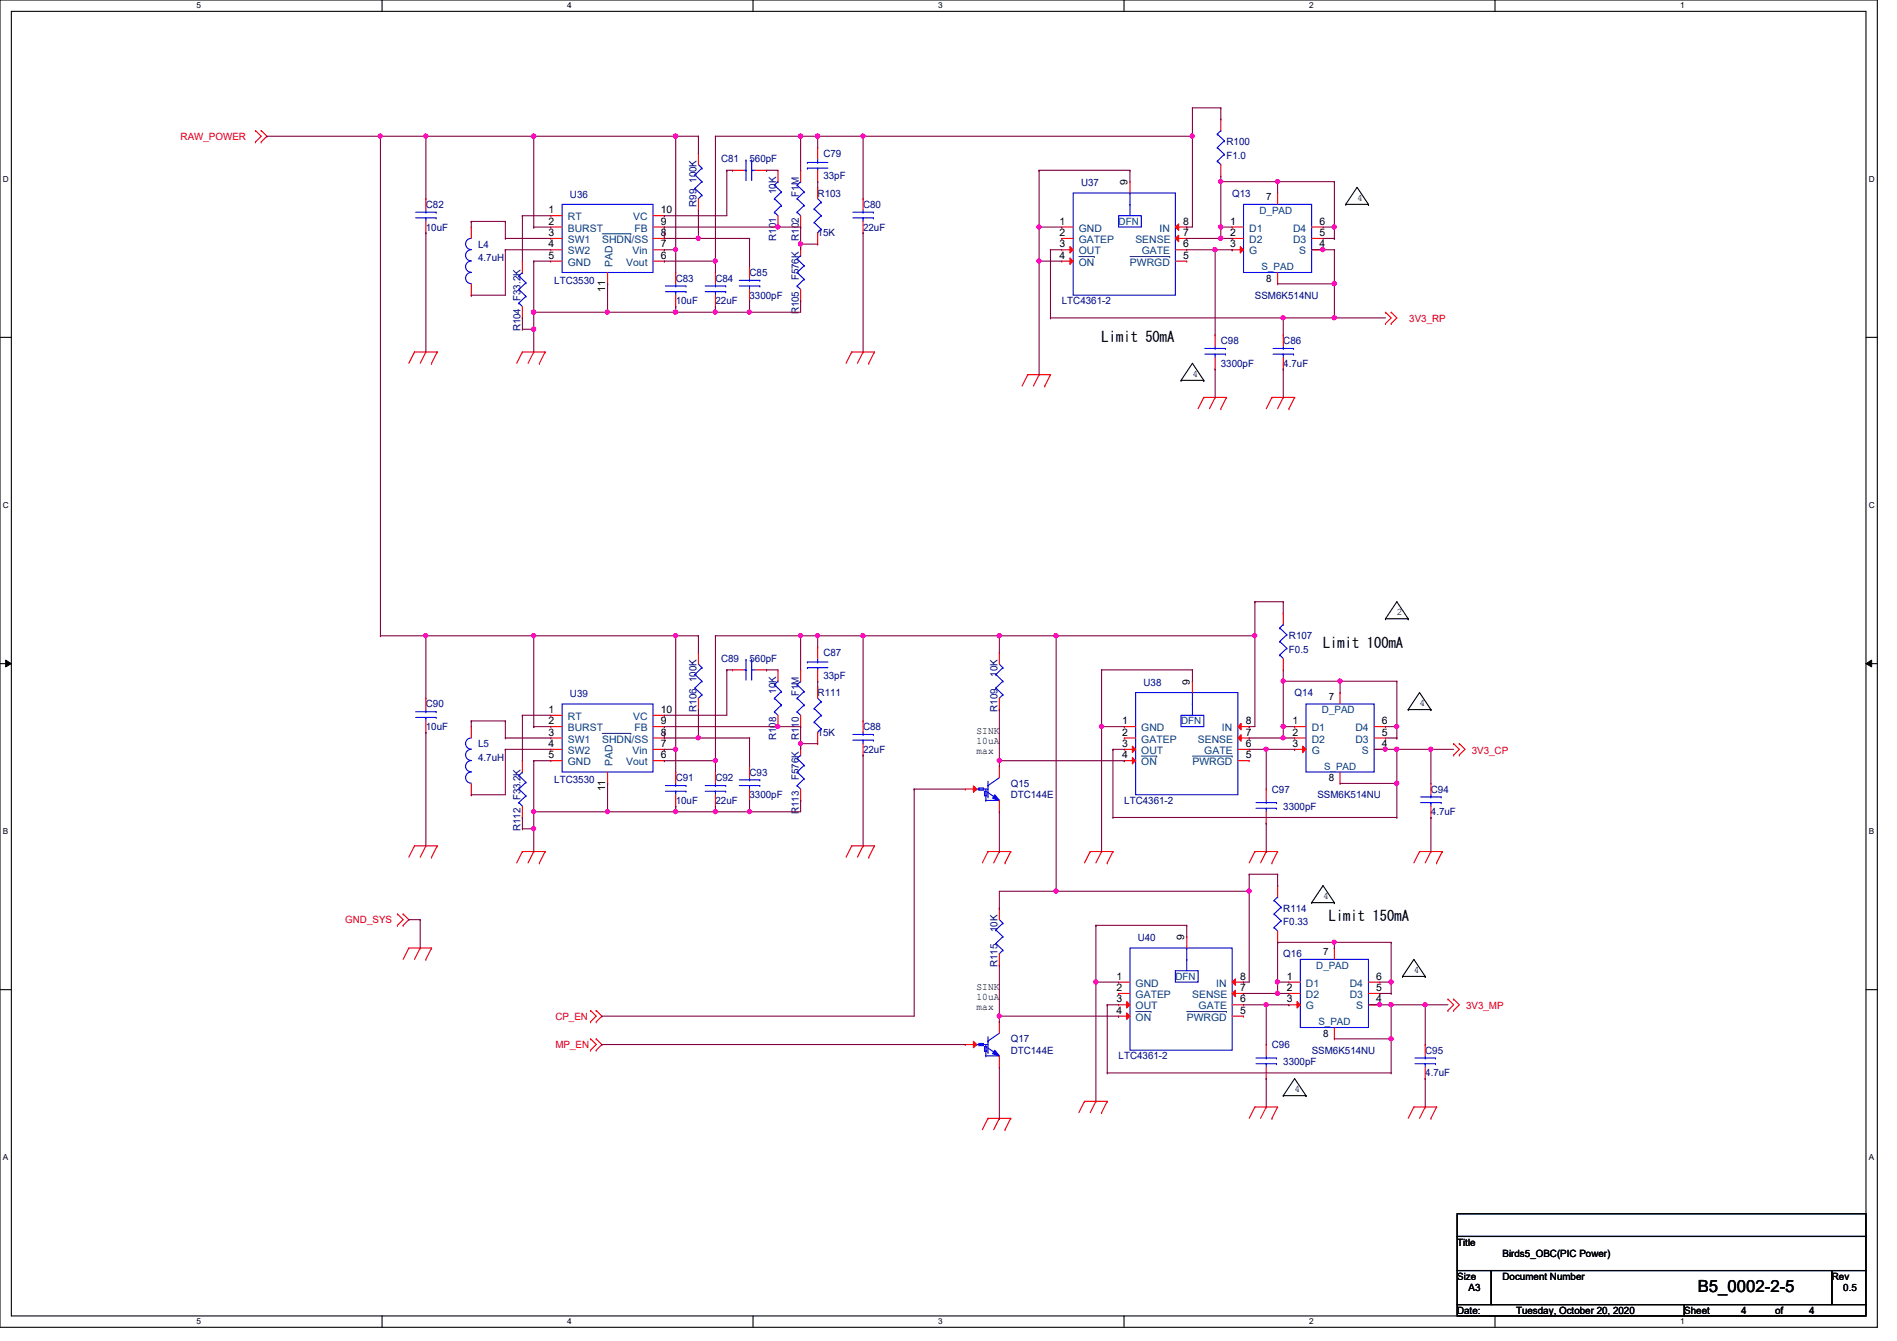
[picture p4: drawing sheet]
<svg xmlns="http://www.w3.org/2000/svg" width="297mm" height="210mm" viewBox="0 0 297 210" stroke-linecap="round" stroke-linejoin="round" font-family="sans-serif">
<defs><g id="words">
<text font-size="2.6" x="265.8" y="202.4">B5_0002-2-5</text>
<g font-size="2.3">
<text x="172.5" y="53.5">Limit 50mA</text>
<text x="207.1" y="101.5">Limit 100mA</text>
<text x="208" y="144.2">Limit 150mA</text>
</g>
<g font-size="1.6" fill="#f00">
<text x="28.3" y="21.9">RAW_POWER</text>
<text x="220.6" y="50.5">3V3_RP</text>
<text x="230.4" y="118.1">3V3_CP</text>
<text x="54.1" y="144.6">GND_SYS</text>
<text x="87" y="159.7">CP_EN</text>
<text x="229.5" y="158.1">3V3_MP</text>
<text x="87" y="164.1">MP_EN</text>
</g>
<g font-size="1.6" fill="#000080">
<text x="192" y="22.8">R100</text>
<text x="112.9" y="25.4">C81</text>
<text x="117.3" y="25.4">560pF</text>
<text x="128.9" y="24.6">C79</text>
<text x="128.9" y="28.1">33pF</text>
<text x="169.2" y="29.2">U37</text>
<text x="192" y="24.9">F1.0</text>
<text x="66.7" y="32.6">C82</text>
<text x="89.2" y="30.9">U36</text>
<text x="109.1" y="32.3" transform="rotate(-90 109.1 32.3)">R99 100K</text>
<text x="121.5" y="30.4" transform="rotate(-90 121.5 30.4)">10K</text>
<text x="125.1" y="30.8" transform="rotate(-90 125.1 30.8)">F1M</text>
<text x="128" y="30.8">R103</text>
<text x="135.1" y="32.6">C80</text>
<text x="192.9" y="30.8">Q13</text>
<text x="66.7" y="36.1">10uF</text>
<text x="74.8" y="38.8">L4</text>
<text x="74.8" y="40.9">4.7uH</text>
<text x="121.5" y="37.7" transform="rotate(-90 121.5 37.7)">R101</text>
<text x="125.1" y="37.7" transform="rotate(-90 125.1 37.7)">R102</text>
<text x="128" y="37">15K</text>
<text x="135.1" y="36.1">22uF</text>
<text x="81.5" y="47.1" transform="rotate(-90 81.5 47.1)">F33.2K</text>
<text x="86.8" y="44.4">LTC3530</text>
<text x="105.8" y="44.1">C83</text>
<text x="105.8" y="47.7">10uF</text>
<text x="112" y="44.1">C84</text>
<text x="112" y="47.7">22uF</text>
<text x="117.3" y="43.2">C85</text>
<text x="117.3" y="46.8">3300pF</text>
<text x="125.1" y="43.9" transform="rotate(-90 125.1 43.9)">F576K</text>
<text x="166.2" y="47.7">LTC4361-2</text>
<text x="196.5" y="46.8">SSM6K514NU</text>
<text x="81.5" y="51.9" transform="rotate(-90 81.5 51.9)">R104</text>
<text x="125.1" y="49.2" transform="rotate(-90 125.1 49.2)">R105</text>
<text x="191.1" y="53.9">C98</text>
<text x="200.9" y="53.9">C86</text>
<text x="191.1" y="57.4">3300pF</text>
<text x="200.9" y="57.4">4.7uF</text>
<text x="201.8" y="100.1">R107</text>
<text x="112.9" y="103.7">C89</text>
<text x="117.3" y="103.7">560pF</text>
<text x="128.9" y="102.8">C87</text>
<text x="128.9" y="106.3">33pF</text>
<text x="156.2" y="106" transform="rotate(-90 156.2 106)">10K</text>
<text x="179" y="107.4">U38</text>
<text x="201.8" y="102.2">F0.5</text>
<text x="66.7" y="110.8">C90</text>
<text x="89.2" y="109.2">U39</text>
<text x="109.1" y="111.5" transform="rotate(-90 109.1 111.5)">R106 100K</text>
<text x="121.5" y="108.6" transform="rotate(-90 121.5 108.6)">10K</text>
<text x="125.1" y="109" transform="rotate(-90 125.1 109)">F1M</text>
<text x="128" y="109">R111</text>
<text x="156.2" y="111.5" transform="rotate(-90 156.2 111.5)">R109</text>
<text x="202.7" y="109">Q14</text>
<text x="66.7" y="114.3">10uF</text>
<text x="74.8" y="117">L5</text>
<text x="74.8" y="119.1">4.7uH</text>
<text x="121.5" y="115.9" transform="rotate(-90 121.5 115.9)">R108</text>
<text x="125.1" y="115.9" transform="rotate(-90 125.1 115.9)">R110</text>
<text x="128" y="115.2">15K</text>
<text x="135.1" y="114.3">C88</text>
<text x="135.1" y="117.9">22uF</text>
<text x="81.5" y="125.3" transform="rotate(-90 81.5 125.3)">F33.2K</text>
<text x="86.8" y="122.7">LTC3530</text>
<text x="105.8" y="122.3">C91</text>
<text x="105.8" y="125.9">10uF</text>
<text x="112" y="122.3">C92</text>
<text x="112" y="125.9">22uF</text>
<text x="117.3" y="121.5">C93</text>
<text x="117.3" y="125">3300pF</text>
<text x="125.1" y="122.1" transform="rotate(-90 125.1 122.1)">F576K</text>
<text x="158.2" y="123.2">Q15</text>
<text x="158.2" y="125">DTC144E</text>
<text x="176" y="125.9">LTC4361-2</text>
<text x="199.1" y="124.1">C97</text>
<text x="206.2" y="125">SSM6K514NU</text>
<text x="224" y="124.1">C94</text>
<text x="81.5" y="130.1" transform="rotate(-90 81.5 130.1)">R112</text>
<text x="125.1" y="127.5" transform="rotate(-90 125.1 127.5)">R113</text>
<text x="200.9" y="126.8">3300pF</text>
<text x="224" y="127.7">4.7uF</text>
<text x="200.9" y="142.8">R114</text>
<text x="156.2" y="146" transform="rotate(-90 156.2 146)">10K</text>
<text x="178.1" y="147.4">U40</text>
<text x="200.9" y="149.9">Q16</text>
<text x="200.9" y="144.9">F0.33</text>
<text x="156.2" y="151.5" transform="rotate(-90 156.2 151.5)">R115</text>
<text x="158.2" y="163.2">Q17</text>
<text x="158.2" y="165">DTC144E</text>
<text x="175.1" y="165.9">LTC4361-2</text>
<text x="199.1" y="164.1">C96</text>
<text x="200.9" y="166.8">3300pF</text>
<text x="205.4" y="165">SSM6K514NU</text>
<text x="223.1" y="165">C95</text>
<text x="223.1" y="168.6">4.7uF</text>
</g>
<g font-size="1.6">
<text x="176.5" y="29" transform="rotate(-90 176.5 29)">9</text>
<text x="85.9" y="33.4">1</text>
<text x="85.9" y="35.2">2</text>
<text x="103.5" y="35.2">9</text>
<text x="103.5" y="33.4">10</text>
<text x="165.9" y="35.2">1</text>
<text x="185.3" y="35.2">8</text>
<text x="192.6" y="35.2">1</text>
<text x="198.2" y="31.3">7</text>
<text x="206.6" y="35.2">6</text>
<text x="212.5" y="31.5">4</text>
<text x="85.9" y="37">3</text>
<text x="85.9" y="38.7">4</text>
<text x="85.9" y="40.5">5</text>
<text x="103.5" y="40.5">6</text>
<text x="103.5" y="38.7">7</text>
<text x="103.5" y="37">8</text>
<text x="165.9" y="37">2</text>
<text x="165.9" y="38.7">3</text>
<text x="165.9" y="40.5">4</text>
<text x="185.3" y="40.5">5</text>
<text x="185.3" y="38.7">6</text>
<text x="185.3" y="37">7</text>
<text x="192.6" y="37">2</text>
<text x="192.6" y="38.7">3</text>
<text x="206.6" y="38.7">4</text>
<text x="206.6" y="37">5</text>
<text x="94.7" y="45.7" transform="rotate(-90 94.7 45.7)">11</text>
<text x="198.2" y="44.1">8</text>
<text x="186.7" y="59">4</text>
<text x="218.7" y="96.4">2</text>
<text x="186.3" y="107.2" transform="rotate(-90 186.3 107.2)">9</text>
<text x="85.9" y="111.6">1</text>
<text x="85.9" y="113.4">2</text>
<text x="103.5" y="113.4">9</text>
<text x="103.5" y="111.6">10</text>
<text x="175.7" y="113.4">1</text>
<text x="195" y="113.4">8</text>
<text x="202.4" y="113.4">1</text>
<text x="208" y="109.6">7</text>
<text x="216.4" y="113.4">6</text>
<text x="222.2" y="110.6">4</text>
<text x="85.9" y="115.2">3</text>
<text x="85.9" y="117">4</text>
<text x="85.9" y="118.7">5</text>
<text x="103.5" y="118.7">6</text>
<text x="103.5" y="117">7</text>
<text x="103.5" y="115.2">8</text>
<text x="152.9" y="115">SINK</text>
<text x="152.9" y="116.6">10uA</text>
<text x="152.9" y="118.2">max</text>
<text x="175.7" y="115.2">2</text>
<text x="175.7" y="117">3</text>
<text x="175.7" y="118.7">4</text>
<text x="195" y="118.7">5</text>
<text x="195" y="117">6</text>
<text x="195" y="115.2">7</text>
<text x="202.4" y="115.2">2</text>
<text x="202.4" y="117">3</text>
<text x="216.4" y="117">4</text>
<text x="216.4" y="115.2">5</text>
<text x="94.7" y="123.9" transform="rotate(-90 94.7 123.9)">11</text>
<text x="208" y="122.3">8</text>
<text x="207.1" y="140.8">4</text>
<text x="185.4" y="147.2" transform="rotate(-90 185.4 147.2)">9</text>
<text x="207.1" y="149.6">7</text>
<text x="152.9" y="155">SINK</text>
<text x="174.8" y="153.4">1</text>
<text x="174.8" y="155.2">2</text>
<text x="194.1" y="155.2">7</text>
<text x="194.1" y="153.4">8</text>
<text x="201.5" y="153.4">1</text>
<text x="201.5" y="155.2">2</text>
<text x="215.5" y="155.2">5</text>
<text x="215.5" y="153.4">6</text>
<text x="221.4" y="152.4">4</text>
<text x="152.9" y="156.6">10uA</text>
<text x="152.9" y="158.2">max</text>
<text x="174.8" y="157">3</text>
<text x="174.8" y="158.7">4</text>
<text x="194.1" y="158.7">5</text>
<text x="194.1" y="157">6</text>
<text x="201.5" y="157">3</text>
<text x="215.5" y="157">4</text>
<text x="207.1" y="162.3">8</text>
<text x="202.7" y="171">4</text>
<text x="228.1" y="195.1">Title</text>
<text x="235.2" y="196.8">Birds5_OBC(PIC Power)</text>
<text x="228.1" y="200.4">Size</text>
<text x="229.9" y="202.2">A3</text>
<text x="235.2" y="200.4">Document Number</text>
<text x="286.8" y="200.4">Rev</text>
<text x="288.6" y="202.2">0.5</text>
<text x="228.1" y="205.7">Date:</text>
<text x="237.4" y="205.7">Tuesday, October 20, 2020</text>
<text x="263.7" y="205.7">Sheet</text>
<text x="272.6" y="205.7">4</text>
<text x="277.9" y="205.7">of</text>
<text x="283.3" y="205.7">4</text>
</g>
<g font-size="1.6" fill="#004080">
<text x="88.9" y="34.5">RT</text>
<text x="99.1" y="34.5">VC</text>
<text x="175.1" y="35.2">DFN</text>
<text x="197.2" y="33.4">D_PAD</text>
<text x="88.9" y="36.3">BURST</text>
<text x="88.9" y="38.1">SW1</text>
<text x="88.9" y="39.8">SW2</text>
<text x="88.9" y="41.6">GND</text>
<text x="94.3" y="38.1">SHDN/SS</text>
<text x="95.9" y="41.8" transform="rotate(-90 95.9 41.8)">PAD</text>
<text x="98" y="41.6">Vout</text>
<text x="99" y="39.8">Vin</text>
<text x="99.3" y="36.3">FB</text>
<text x="168.9" y="36.3">GND</text>
<text x="168.9" y="38.1">GATEP</text>
<text x="168.9" y="39.8">OUT</text>
<text x="168.9" y="41.6">ON</text>
<text x="176.9" y="41.6">PWRGD</text>
<text x="177.8" y="38.1">SENSE</text>
<text x="178.8" y="39.8">GATE</text>
<text x="181.5" y="36.3">IN</text>
<text x="195.6" y="36.3">D1</text>
<text x="195.6" y="38.1">D2</text>
<text x="195.6" y="39.8">G</text>
<text x="202.4" y="38.1">D3</text>
<text x="202.4" y="36.3">D4</text>
<text x="203.4" y="39.8">S</text>
<text x="197.5" y="42.3">S_PAD</text>
<text x="88.9" y="112.7">RT</text>
<text x="99.1" y="112.7">VC</text>
<text x="184.9" y="113.5">DFN</text>
<text x="207" y="111.7">D_PAD</text>
<text x="88.9" y="114.5">BURST</text>
<text x="88.9" y="116.3">SW1</text>
<text x="88.9" y="118.1">SW2</text>
<text x="88.9" y="119.8">GND</text>
<text x="94.3" y="116.3">SHDN/SS</text>
<text x="98" y="119.8">Vout</text>
<text x="99" y="118.1">Vin</text>
<text x="99.3" y="114.5">FB</text>
<text x="178.7" y="114.5">GND</text>
<text x="178.7" y="116.3">GATEP</text>
<text x="178.7" y="118.1">OUT</text>
<text x="178.7" y="119.8">ON</text>
<text x="186.7" y="119.8">PWRGD</text>
<text x="187.5" y="116.3">SENSE</text>
<text x="188.6" y="118.1">GATE</text>
<text x="191.3" y="114.5">IN</text>
<text x="205.4" y="114.5">D1</text>
<text x="205.4" y="116.3">D2</text>
<text x="205.4" y="118.1">G</text>
<text x="212.2" y="116.3">D3</text>
<text x="212.2" y="114.5">D4</text>
<text x="213.2" y="118.1">S</text>
<text x="95.9" y="120" transform="rotate(-90 95.9 120)">PAD</text>
<text x="207.3" y="120.6">S_PAD</text>
<text x="177.8" y="154.5">GND</text>
<text x="184" y="153.5">DFN</text>
<text x="190.4" y="154.5">IN</text>
<text x="204.5" y="154.5">D1</text>
<text x="206.1" y="151.7">D_PAD</text>
<text x="211.3" y="154.5">D4</text>
<text x="177.8" y="156.3">GATEP</text>
<text x="177.8" y="158.1">OUT</text>
<text x="177.8" y="159.9">ON</text>
<text x="185.8" y="159.9">PWRGD</text>
<text x="186.6" y="156.3">SENSE</text>
<text x="187.7" y="158.1">GATE</text>
<text x="204.5" y="156.3">D2</text>
<text x="204.5" y="158.1">G</text>
<text x="206.4" y="160.6">S_PAD</text>
<text x="211.3" y="156.3">D3</text>
<text x="212.3" y="158.1">S</text>
</g>
<g font-size="1.3">
<text x="30.8" y="1.3">5</text>
<text x="88.8" y="1.3">4</text>
<text x="146.9" y="1.3">3</text>
<text x="205" y="1.3">2</text>
<text x="263.1" y="1.3">1</text>
<text x=".5" y="28.4">D</text>
<text x="292.6" y="28.4">D</text>
<text x=".5" y="79.5">C</text>
<text x="292.6" y="79.5">C</text>
<text x=".5" y="130.6">B</text>
<text x="292.6" y="130.6">B</text>
<text x=".5" y="181.7">A</text>
<text x="292.6" y="181.7">A</text>
<text x="30.8" y="207.4">5</text>
<text x="88.8" y="207.4">4</text>
<text x="146.9" y="207.4">3</text>
<text x="205" y="207.4">2</text>
<text x="263.1" y="207.4">1</text>
</g>
</g></defs>
<path d="M0 0h293.9v207.9h-293.9zM1.8 1.8h290.3v204.3h-290.3z" fill="none" stroke="#000" stroke-width=".17"/>
<g fill="#fff">
<path d="M30.8 .2h.7v1.4h-.7z"/>
<path d="M30.8 206.2h.7v1.4h-.7z"/>
</g>
<path d="M59.8 0v1.8M59.8 206.1v1.8" fill="none" stroke="#000" stroke-width=".17"/>
<g fill="#fff">
<path d="M88.8 .2h.7v1.4h-.7z"/>
<path d="M88.8 206.2h.7v1.4h-.7z"/>
</g>
<path d="M117.9 0v1.8M117.9 206.1v1.8" fill="none" stroke="#000" stroke-width=".17"/>
<g fill="#fff">
<path d="M146.9 .2h.7v1.4h-.7z"/>
<path d="M146.9 206.2h.7v1.4h-.7z"/>
</g>
<path d="M176 0v1.8M176 206.1v1.8" fill="none" stroke="#000" stroke-width=".17"/>
<g fill="#fff">
<path d="M205 .2h.7v1.4h-.7z"/>
<path d="M205 206.2h.7v1.4h-.7z"/>
</g>
<path d="M234.1 0v1.8M234.1 206.1v1.8" fill="none" stroke="#000" stroke-width=".17"/>
<g fill="#fff">
<path d="M263.1 .2h.6v1.4h-.6z"/>
<path d="M263.1 206.2h.6v1.4h-.6z"/>
<path d="M.5 27.3h.9v1.4h-.9z"/>
<path d="M292.6 27.3h.9v1.4h-.9z"/>
<path d="M.5 78.4h.9v1.4h-.9z"/>
<path d="M292.6 78.4h.9v1.4h-.9z"/>
</g>
<path d="M0 52.8h1.8M292.1 52.8h1.8" fill="none" stroke="#000" stroke-width=".17"/>
<g fill="#fff">
<path d="M.5 129.5h.8v1.4h-.8z"/>
<path d="M292.6 129.5h.8v1.4h-.8z"/>
</g>
<path d="M0 103.9h1.8M292.1 103.9h1.8" fill="none" stroke="#000" stroke-width=".17"/>
<path d="M.9 103.4l.9 .5-.9 .5zM292.1 103.9l.9-.5v1z" fill="#000"/>
<path d="M.9 103.4l.9 .5-.9 .5zM292.1 103.9l.9-.5v1z" fill="none" stroke="#000" stroke-width=".16"/>
<g fill="#fff">
<path d="M.5 180.5h.8v1.4h-.8z"/>
<path d="M292.6 180.5h.8v1.4h-.8z"/>
</g>
<g fill="none" stroke="#000" stroke-width=".17">
<path d="M210.7 32h.1M210.7 32l1.8-2.7 1.7 2.7M210.7 32h3.5M214.2 32h.1M184.9 59.6h.1M184.9 59.6l1.8-2.7 1.8 2.7M184.9 59.6h3.6M188.5 59.6h.1M216.9 96.9h.1M216.9 96.9l1.8-2.7 1.8 2.7M216.9 96.9h3.6M220.5 96.9h.1"/>
<path d="M220.5 111.1h.1M220.5 111.1l1.7-2.6 1.8 2.6M220.5 111.1h3.5M224 111.1h.1M0 155h1.8M205.4 141.4h.1M205.4 141.4l1.7-2.7 1.8 2.7M205.4 141.4h3.5M208.9 141.4h.1M219.6 152.9h.1M219.6 152.9l1.8-2.7 1.7 2.7M219.6 152.9h3.5"/>
<path d="M223.1 152.9h.1M292.1 155h1.8M200.9 171.6h.1M200.9 171.6l1.8-2.7 1.8 2.7M200.9 171.6h3.6M204.5 171.6h.1M228.1 190.1h64v3.5h-64zM228.1 193.6h64v5.4h-64zM228.1 199h5.4v5.3h-5.4zM233.5 199h53.3v5.3h-53.3zM286.8 199h5.3v5.3h-5.3zM228.1 204.3h35.6v1.8h-35.6z"/>
<path d="M263.7 204.3h28.4v1.8h-28.4z"/>
</g>
<g fill="none" stroke="#f00" stroke-width=".17">
<path d="M40 22.2h.1M40 20.4h.1M40 20.4l.9 .9-.9 .9M40.9 20.4h.1M40.9 22.2h.1M40.9 20.4l.9 .9-.9 .9M64.9 55.1h.1M64.9 55.1l-.9 1.8M64.9 55.1h3.6M66.7 55.1h.1M66.7 55.1l-.9 1.8M67.6 56.9h.1"/>
<path d="M68.5 55.1h.1M68.5 55.1l-.9 1.8M81.8 55.1h.1M81.8 55.1h3.5M81.8 55.1l-.9 1.8M83.6 55.1h.1M83.6 55.1l-.9 1.8M84.5 56.9h.1M85.3 55.1h.1M85.3 55.1l-.8 1.8M133.3 55.1h.1M133.3 55.1h3.6"/>
<path d="M133.3 55.1l-.8 1.8M135.1 55.1h.1M135.1 55.1l-.9 1.8M136 56.9h.1M136.9 55.1h.1M136.9 55.1l-.9 1.8M160.9 58.7h.1M160.9 58.7l-.9 1.8M160.9 58.7h3.6M162.7 58.7h.1M162.7 58.7l-.9 1.8M164.5 58.7h.1"/>
<path d="M164.5 58.7l-.9 1.8M216.9 48.9h.1M216.9 50.7h.1M216.9 48.9l.9 .9-.9 .9M217.8 48.9h.1M217.8 50.7h.1M217.8 48.9l.9 .9-.9 .9M163.6 60.5h.1M188.5 62.2h.1M188.5 62.2h3.5M188.5 62.2l-.9 1.8M190.2 62.2h.1"/>
<path d="M190.2 62.2l-.8 1.8M191.1 64h.1M192 62.2h.1M192 62.2l-.9 1.8M199.1 62.2h.1M199.1 62.2l-.9 1.8M199.1 62.2h3.6M200.9 62.2h.1M200.9 62.2l-.9 1.8M201.8 64h.1M202.7 62.2h.1M202.7 62.2l-.9 1.8"/>
<path d="M227.6 116.5h.1M227.6 118.2h.1M227.6 116.5l.9 .8-.9 .9M228.5 116.5h.1M228.5 118.2h.1M228.5 116.5l.9 .8-.9 .9M64.9 132.5h.1M64.9 132.5h3.6M64.9 132.5l-.9 1.7M66.7 132.5h.1M66.7 132.5l-.9 1.7M67.6 134.2h.1"/>
<path d="M68.5 132.5h.1M68.5 132.5l-.9 1.7M81.8 133.3h.1M81.8 133.3h3.5M81.8 133.3l-.9 1.8M83.6 133.3h.1M83.6 133.3l-.9 1.8M84.5 135.1h.1M85.3 133.3h.1M85.3 133.3l-.8 1.8M133.3 132.5h.1M133.3 132.5l-.8 1.7"/>
<path d="M133.3 132.5h3.6M135.1 132.5h.1M135.1 132.5l-.9 1.7M136 134.2h.1M136.9 132.5h.1M136.9 132.5l-.9 1.7M154.7 133.3h.1M154.7 133.3h3.5M154.7 133.3l-.9 1.8M156.5 133.3h.1M156.5 133.3l-.9 1.8M157.4 135.1h.1"/>
<path d="M158.2 133.3h.1M158.2 133.3l-.8 1.8M170.7 133.3h.1M170.7 133.3h3.5M170.7 133.3l-.9 1.8M172.5 133.3h.1M172.5 133.3l-.9 1.8M173.4 135.1h.1M174.2 133.3h.1M174.2 133.3l-.8 1.8M196.5 133.3h.1M196.5 133.3h3.5"/>
<path d="M196.5 133.3l-.9 1.8M198.2 133.3h.1M198.2 133.3l-.8 1.8M199.1 135.1h.1M200 133.3h.1M200 133.3l-.9 1.8M222.2 133.3h.1M222.2 133.3l-.8 1.8M222.2 133.3h3.6M224 133.3h.1M224 133.3l-.9 1.8M224.9 135.1h.1"/>
<path d="M225.8 133.3h.1M225.8 133.3l-.9 1.8M62.2 144.9h.1M62.2 143.1h.1M62.2 143.1l.9 .9-.9 .9M63.1 143.1h.1M63.1 144.9h.1M63.1 143.1l.9 .9-.9 .9M64 148.5h.1M64 148.5l-.9 1.7M64 148.5h3.6M65.8 148.5h.1"/>
<path d="M65.8 148.5l-.9 1.7M66.7 150.2h.1M67.6 148.5h.1M67.6 148.5l-.9 1.7M92.5 158.2h.1M92.5 158.2l.8 .9-.8 .9M93.3 158.2h.1M93.3 158.2l.9 .9-.9 .9M226.7 156.5h.1M226.7 158.2h.1M226.7 156.5l.9 .9-.9 .8M227.6 156.5h.1"/>
<path d="M227.6 158.2h.1M227.6 156.5l.9 .9-.9 .8M92.5 160h.1M92.5 164.5h.1M92.5 162.7h.1M92.5 162.7l.8 .9-.8 .9M93.3 160h.1M93.3 162.7h.1M93.3 164.5h.1M93.3 162.7l.9 .9-.9 .9M154.7 175.1h.1M154.7 175.1l-.9 1.8"/>
<path d="M154.7 175.1h3.5M156.5 175.1h.1M156.5 175.1l-.9 1.8M157.4 176.9h.1M158.2 175.1h.1M158.2 175.1l-.8 1.8M169.8 172.5h.1M169.8 172.5l-.9 1.7M169.8 172.5h3.6M171.6 172.5h.1M171.6 172.5l-.9 1.7M172.5 174.2h.1"/>
<path d="M173.4 172.5h.1M173.4 172.5l-.9 1.7M196.5 173.4h.1M196.5 173.4h3.5M196.5 173.4l-.9 1.7M198.2 173.4h.1M198.2 173.4l-.8 1.7M199.1 175.1h.1M200 173.4h.1M200 173.4l-.9 1.7M221.4 173.4h.1M221.4 173.4l-.9 1.7"/>
<path d="M221.4 173.4h3.5M223.1 173.4h.1M223.1 173.4l-.9 1.7M224 175.1h.1M224.9 173.4h.1M224.9 173.4l-.9 1.7"/>
</g>
<path d="M152.9 163.6h.1M152.9 163.6h1.8M154.7 163h.1M154.7 164.8h.1M154.7 164.1l1.8 1.3M154.7 162.3v2.5M156.5 165.4h.1M156.5 161.8l-1.8 1.2" fill="none" stroke="#00f" stroke-width=".17"/>
<path d="M155.7 164.5l.8 .9-1.1-.4z" fill="#00f"/>
<path d="M153.2 163.4h.8v.3h-.8zM154.1 163.9h.4v.7h-.4zM154.3 165.4h.1M154.3 163.6v1.8M154.3 165.4h2.2M155.7 164.5l.8 .9-1.1-.4zM156.5 165.4h.1" fill="none" stroke="#00f" stroke-width=".17"/>
<path d="M156.5 160h.1M156.5 167.1h.1M156.5 160v1.8M156.5 165.4v1.7" fill="none" stroke="#f00" stroke-width=".17"/>
<path d="M152.4 163.1l.5 .5-.5 .5z" fill="#f00"/>
<g fill="none" stroke="#f00" stroke-width=".17">
<path d="M109.3 24h.1M109.3 32.9h.1M109.3 24v1.8M109.3 31.1v1.8M114.7 26.7h.1M114.7 26.7h1.8M118.2 26.7h1.8M120 26.7h.1M66.7 109.3h.1M66.7 114.7h.1M66.7 109.3v1.8M66.7 112.9v1.8"/>
<path d="M86.2 112h.1M86.2 113.8h.1M86.2 115.6h.1M86.2 117.3h.1M86.2 119.1h.1M86.2 112h1.8M86.2 113.8h1.8M86.2 115.6h1.8M86.2 117.3h1.8M86.2 119.1h1.8M102.2 112h1.8M102.2 113.8h1.8"/>
<path d="M102.2 115.6h1.8M102.2 117.3h1.8M102.2 119.1h1.8M104 119.1h.1M104 117.3h.1M104 115.6h.1M104 113.8h.1M104 112h.1M114.7 104.9h.1M114.7 104.9h1.8M118.2 104.9h1.8M120 104.9h.1"/>
<path d="M121.8 113.8h.1M121.8 104.9h.1M121.8 104.9v1.8M121.8 112v1.8M95.1 122.7h.1M95.1 120.9v1.8M201.8 153.8h.1M201.8 155.6h.1M201.8 153.8h1.8M201.8 155.6h1.8M151.1 163.6h.1M151.1 163.6h1.8"/>
<path d="M152.4 163.1l.5 .5-.5 .5z"/>
</g>
<g fill="none" stroke="#00f" stroke-width=".17">
<path d="M108.8 27.4h.1M108.8 29.5h.1M108.8 27.4l1.1 1M108.8 29.5l1.1 1.1M109.3 31.1h.1M109.3 25.8l.6 .5M109.9 26.3h.1M109.9 28.4h.1M109.9 30.6h.1M109.9 26.3l-1.1 1.1M109.9 28.4l-1.1 1.1M109.9 30.6l-.6 .5"/>
<path d="M116.5 26.7h.3M116.8 26.7h.1M116.8 25.1h.1M116.8 25.1v3.2M117.7 25.1h.1M117.7 26.7h.1M117.7 26.7h.5M117.7 25.1v3.2M65.1 112.4h3.2M65.1 111.5h3.2M66.7 111.5h.1M66.7 112.4h.1"/>
<path d="M66.7 111.1v.4M66.7 112.4v.5M68.3 112.4h.1M68.3 111.5h.1M88 110.2h14.2v10.7h-14.2zM116.5 104.9h.3M116.8 104.9h.1M116.8 103.3h.1M116.8 103.3v3.2M117.7 103.3h.1M117.7 104.9h.1M117.7 103.3v3.2"/>
<path d="M117.7 104.9h.5M121.2 111.5h.1M121.2 109.3h.1M121.2 107.2h.1M121.2 111.5l.6 .5M121.2 109.3l1.1 1.1M121.2 107.2l1.1 1.1M121.8 106.7h.1M121.8 106.7l-.6 .5M122.3 110.4h.1M122.3 108.3h.1M122.3 110.4l-1.1 1.1"/>
<path d="M122.3 108.3l-1.1 1M203.6 150.2h10.6v10.7h-10.6z"/>
</g>
<path d="M94.3 114.9h4.5M98.8 114.9h.1" fill="none" stroke="#004080" stroke-width=".16"/>
<path d="M203.1 156.8l.5 .6-.5 .5z" fill="#f00"/>
<g fill="none" stroke="#f00" stroke-width=".17">
<path d="M202.7 113.8h.1M202.7 115.6h.1M202.7 113.8h1.8M202.7 115.6h1.8M201.8 157.4h.1M201.8 157.4h1.8M203.1 156.8l.5 .6-.5 .5zM208.9 148.5h.1M208.9 148.5v1.7M214.2 157.4h1.8M214.2 155.6h1.8M214.2 153.8h1.8"/>
<path d="M216 157.4h.1M216 155.6h.1M216 153.8h.1M208.9 162.7h.1M208.9 160.9v1.8"/>
</g>
<path d="M204.5 110.2h10.6v10.7h-10.6z" fill="none" stroke="#00f" stroke-width=".17"/>
<path d="M204 116.8l.5 .5-.5 .6z" fill="#f00"/>
<g fill="none" stroke="#f00" stroke-width=".17">
<path d="M191.1 18.7h.1M191.1 18.7v1.7M135.1 31.1h.1M135.1 36.4h.1M135.1 31.1v1.8M135.1 34.7v1.7M191.1 27.6h.1M191.1 25.8v1.8M105.8 42.7h.1M105.8 48h.1M105.8 42.7v1.7M105.8 46.2v1.8"/>
<path d="M117.3 41.8h.1M117.3 47.1h.1M117.3 41.8v1.8M117.3 45.3v1.8M200.9 96h.1M200.9 96v1.8M128 106.7h.1M128 101.3h.1M128 101.3v1.8M128 104.9v1.8M200.9 104.9h.1M200.9 103.1v1.8"/>
<path d="M202.7 117.3h.1M202.7 117.3h1.8M204 116.8l.5 .5-.5 .6zM209.8 108.5h.1M209.8 108.5v1.7M215.1 117.3h1.8M215.1 115.6h1.8M215.1 113.8h1.8M216.9 117.3h.1M216.9 115.6h.1M216.9 113.8h.1M200 138.7h.1"/>
<path d="M200 138.7v1.8M209.8 122.7h.1M209.8 120.9v1.8M200 147.6h.1M200 145.8v1.8"/>
</g>
<g fill="none" stroke="#00f" stroke-width=".17">
<path d="M133.5 34.1h3.2M133.5 33.2h3.2M135.1 33.2h.1M135.1 34.1h.1M135.1 32.9v.3M135.1 34.1v.6M136.7 34.1h.1M136.7 33.2h.1M190.6 25.2h.1M190.6 23.1h.1M190.6 21h.1M190.6 25.2l.5 .6"/>
<path d="M190.6 23.1l1.1 1.1M190.6 21l1.1 1.1M191.1 20.4h.1M191.1 20.4l-.5 .6M191.7 24.2h.1M191.7 22.1h.1M191.7 24.2l-1.1 1M191.7 22.1l-1.1 1M104.2 44.8h3.2M104.2 45.7h3.2M105.8 44.8h.1M105.8 45.7h.1"/>
<path d="M105.8 44.4v.4M105.8 45.7v.5M107.4 45.7h.1M107.4 44.8h.1M115.7 44.8h3.3M115.7 43.9h3.3M117.3 43.9h.1M117.3 44.8h.1M117.3 43.6v.3M117.3 44.8v.5M119 44.8h.1M119 43.9h.1"/>
<path d="M200.4 98.3h.1M200.4 98.3l1.1 1.1M200.9 97.8h.1M200.9 97.8l-.5 .5M201.5 99.4h.1M201.5 99.4l-1.1 1.1M126.4 103.7h.1M126.4 104.6h.1M126.4 103.7h3.2M126.4 104.6h3.2M128 104.6h.1M128 103.7h.1"/>
<path d="M128 103.1v.6M128 104.6v.3M200.4 102.6h.1M200.4 100.5h.1M200.4 102.6l.5 .5M200.4 100.5l1.1 1M201.5 101.5h.1M201.5 101.5l-1.1 1.1M152.9 123.6h.1M152.9 123.6h1.8M154.7 123h.1M154.7 124.8h.1"/>
<path d="M154.7 124.1l1.8 1.2M154.7 122.3v2.5M156.5 125.3h.1M156.5 121.8l-1.8 1.2M199.5 145.2h.1M199.5 143.1h.1M199.5 141h.1M199.5 145.2l.5 .6M199.5 143.1l1.1 1.1M199.5 141l1.1 1.1M200 140.5h.1M200 140.5l-.5 .5"/>
<path d="M200.6 144.2h.1M200.6 142.1h.1M200.6 144.2l-1.1 1M200.6 142.1l-1.1 1"/>
</g>
<path d="M155.7 124.5l.8 .8-1.1-.3z" fill="#00f"/>
<path d="M153.2 123.4h.8v.3h-.8zM154.1 123.9h.4v.7h-.4zM154.3 125.3h.1M154.3 123.6v1.7M154.3 125.3h2.2M155.7 124.5l.8 .8-1.1-.3zM156.5 125.3h.1" fill="none" stroke="#00f" stroke-width=".17"/>
<path d="M156.5 120h.1M156.5 127.1h.1M156.5 120v1.8M156.5 125.3v1.8" fill="none" stroke="#f00" stroke-width=".17"/>
<path d="M152.4 123.1l.5 .5-.5 .5z" fill="#f00"/>
<g fill="none" stroke="#f00" stroke-width=".17">
<path d="M73.8 35.6h.1M73.8 35.6v1.7M125.3 38.2h.1M125.3 35.6h.1M125.3 26.7h.1M125.3 26.7v1.7M125.3 33.8v1.8M125.3 38.2v1.8M73.8 46.2h.1M73.8 44.4v1.8M81.8 49.8h.1M81.8 40.9h.1"/>
<path d="M81.8 40.9v1.8M81.8 48v1.8M112 42.7h.1M112 48h.1M112 42.7v1.7M112 46.2v1.8M125.3 47.1h.1M125.3 45.3v1.8M190.2 52.5h.1M190.2 57.8h.1M190.2 52.5v1.7M190.2 56v1.8"/>
<path d="M125.3 116.5h.1M125.3 116.5v1.7M156.5 102.2h.1M156.5 111.1h.1M156.5 102.2v1.8M156.5 109.3v1.8M105.8 120.9h.1M105.8 126.2h.1M105.8 120.9v1.8M105.8 124.5v1.7M112 120.9h.1M112 126.2h.1"/>
<path d="M112 120.9v1.8M112 124.5v1.7M125.3 125.3h.1M125.3 123.6v1.7M151.1 123.6h.1M151.1 123.6h1.8M152.4 123.1l.5 .5-.5 .5zM224 122.7h.1M224 128h.1M224 122.7v1.8M224 126.2v1.8M156.5 142.2h.1"/>
<path d="M156.5 151.1h.1M156.5 142.2v1.8M156.5 149.4v1.7M175.1 153.8h.1M175.1 155.6h.1M175.1 153.8h1.8M175.1 155.6h1.8M223.1 163.6h.1M223.1 168.9h.1M223.1 163.6v1.8M223.1 167.1v1.8"/>
</g>
<g fill="none" stroke="#00f" stroke-width=".17">
<path d="M73.8 39.1a.87 .87 0 0 0-.9 .9 .87 .87 0 0 0 .9 .9M73.8 37.3a.87 .87 0 0 0-.9 .9 .87 .87 0 0 0 .9 .9M124.8 33.2h.1M124.8 31.1h.1M124.8 29h.1M124.8 33.2l.5 .6M124.8 31.1l1.1 1.1M124.8 29l1.1 1.1M125.3 28.4h.1M125.3 28.4l-.5 .6M125.9 32.2h.1M125.9 30.1h.1"/>
<path d="M125.9 32.2l-1.1 1M125.9 30.1l-1.1 1M73.8 42.7a.87 .87 0 0 0-.9 .8 .87 .87 0 0 0 .9 .9M73.8 40.9a.87 .87 0 0 0-.9 .9 .87 .87 0 0 0 .9 .8M81.2 47.5h.1M81.2 45.3h.1M81.2 43.2h.1M81.2 47.5l.6 .5M81.2 45.3l1.1 1.1M81.2 43.2l1.1 1.1M81.8 42.7h.1M81.8 42.7l-.6 .5"/>
<path d="M82.3 46.4h.1M82.3 44.3h.1M82.3 46.4l-1.1 1.1M82.3 44.3l-1.1 1M110.4 45.7h3.2M110.4 44.8h3.2M112 44.8h.1M112 45.7h.1M112 44.4v.4M112 45.7v.5M113.6 45.7h.1M113.6 44.8h.1"/>
<path d="M124.8 44.8h.1M124.8 42.7h.1M124.8 40.6h.1M124.8 44.8l.5 .5M124.8 42.7l1.1 1M124.8 40.6l1.1 1M125.3 40h.1M125.3 40l-.5 .6M125.9 43.7h.1M125.9 41.6h.1M125.9 43.7l-1.1 1.1M125.9 41.6l-1.1 1.1"/>
<path d="M188.6 55.5h3.3M188.6 54.6h3.3M190.2 54.6h.1M190.2 55.5h.1M190.2 54.2v.4M190.2 55.5v.5M191.9 55.5h.1M191.9 54.6h.1M124.8 118.8h.1M124.8 118.8l1.1 1M125.3 118.2h.1M125.3 118.2l-.5 .6"/>
<path d="M125.9 119.8h.1M125.9 119.8l-1.1 1.1M155.9 105.6h.1M155.9 107.7h.1M155.9 105.6l1.1 1.1M155.9 107.7l1.1 1.1M156.5 109.3h.1M156.5 104l.5 .6M157 104.6h.1M157 106.7h.1M157 108.8h.1M157 104.6l-1.1 1"/>
<path d="M157 106.7l-1.1 1M157 108.8l-.5 .5M104.2 123.9h3.2M104.2 123h3.2M105.8 123h.1M105.8 123.9h.1M105.8 122.7v.3M105.8 123.9v.6M107.4 123.9h.1M107.4 123h.1M110.4 123.9h3.2M110.4 123h3.2"/>
<path d="M112 123h.1M112 123.9h.1M112 122.7v.3M112 123.9v.6M113.6 123.9h.1M113.6 123h.1M124.8 123h.1M124.8 120.9h.1M124.8 123l.5 .6M124.8 120.9l1.1 1.1M125.9 122h.1M125.9 122l-1.1 1"/>
<path d="M222.4 125.7h3.2M222.4 124.8h3.2M224 124.8h.1M224 125.7h.1M224 124.5v.3M224 125.7v.5M225.6 125.7h.1M225.6 124.8h.1M155.9 145.6h.1M155.9 147.7h.1M155.9 145.6l1.1 1.1M155.9 147.7l1.1 1.1"/>
<path d="M156.5 149.4h.1M156.5 144l.5 .6M157 144.6h.1M157 146.7h.1M157 148.8h.1M157 144.6l-1.1 1M157 146.7l-1.1 1M157 148.8l-.5 .6M176.9 148.5h16v16h-16zM184 152h3.6v1.8h-3.6zM185.8 148.5h.1M185.8 150.2h.1"/>
<path d="M185.8 148.5v3.5M221.5 166.6h3.2M221.5 165.7h3.2M223.1 165.7h.1M223.1 166.6h.1M223.1 165.4v.3M223.1 166.6v.5M224.7 166.6h.1M224.7 165.7h.1"/>
</g>
<path d="M176.4 156.8l.5 .6-.5 .5z" fill="#f00"/>
<path d="M175.1 157.4h.1M175.1 157.4h1.8M176.4 156.8l.5 .6-.5 .5z" fill="none" stroke="#f00" stroke-width=".17"/>
<path d="M176.4 158.6l.5 .5-.5 .5z" fill="#f00"/>
<path d="M175.1 159.1h.1M175.1 159.1h1.8M176.4 158.6l.5 .5-.5 .5zM192.9 159.1h1.8M192.9 157.4h1.8M194.7 159.1h.1M194.7 157.4h.1" fill="none" stroke="#f00" stroke-width=".17"/>
<path d="M177.8 158.4h2.4M180.2 158.4h.1M185.8 158.4h6.2M192 158.4h.1" fill="none" stroke="#004080" stroke-width=".16"/>
<path d="M192.9 155.6l.5-.5v1z" fill="#f00"/>
<path d="M192.9 155.6l.5-.5v1zM192.9 155.6h1.8M194.7 155.6h.1" fill="none" stroke="#f00" stroke-width=".17"/>
<path d="M192.9 153.8l.5-.5v1z" fill="#f00"/>
<path d="M176 113.8h.1M176 115.6h.1M176 113.8h1.8M176 115.6h1.8M185.8 146.7h.1M185.8 146.7v1.8M192.9 153.8l.5-.5v1zM192.9 153.8h1.8M194.7 153.8h.1" fill="none" stroke="#f00" stroke-width=".17"/>
<path d="M177.8 108.5h16v16h-16zM184.9 112h3.6v1.8h-3.6zM186.7 108.5h.1M186.7 110.2h.1M186.7 108.5v3.5" fill="none" stroke="#00f" stroke-width=".17"/>
<path d="M177.3 116.8l.5 .5-.5 .6z" fill="#f00"/>
<path d="M176 117.3h.1M176 117.3h1.8M177.3 116.8l.5 .5-.5 .6z" fill="none" stroke="#f00" stroke-width=".17"/>
<path d="M177.3 118.6l.5 .5-.5 .5z" fill="#f00"/>
<path d="M176 119.1h.1M176 119.1h1.8M177.3 118.6l.5 .5-.5 .5zM193.8 119.1h1.8M193.8 117.3h1.8M195.6 119.1h.1M195.6 117.3h.1" fill="none" stroke="#f00" stroke-width=".17"/>
<path d="M178.7 118.4h2.4M181.1 118.4h.1M186.7 118.4h6.2M192.9 118.4h.1" fill="none" stroke="#004080" stroke-width=".16"/>
<path d="M193.8 115.6l.5-.5v1z" fill="#f00"/>
<path d="M193.8 115.6l.5-.5v1zM193.8 115.6h1.8M195.6 115.6h.1" fill="none" stroke="#f00" stroke-width=".17"/>
<path d="M193.8 113.8l.5-.5v1z" fill="#f00"/>
<g fill="none" stroke="#f00" stroke-width=".17">
<path d="M166.2 35.6h.1M166.2 37.3h.1M166.2 35.6h1.8M166.2 37.3h1.8M125.3 113.8h.1M125.3 104.9h.1M125.3 104.9v1.8M125.3 112v1.8M186.7 106.7h.1M186.7 106.7v1.8M193.8 113.8l.5-.5v1zM193.8 113.8h1.8"/>
<path d="M195.6 113.8h.1M117.3 120h.1M117.3 125.3h.1M117.3 120v1.8M117.3 123.6v1.7M198.2 123.6h.1M198.2 128.9h.1M198.2 123.6v1.7M198.2 127.1v1.8M198.2 163.6h.1M198.2 168.9h.1M198.2 163.6v1.8"/>
<path d="M198.2 167.1v1.8"/>
</g>
<g fill="none" stroke="#00f" stroke-width=".17">
<path d="M168 30.2h16v16h-16zM175.1 33.8h3.6v1.8h-3.6zM176.9 30.2h.1M176.9 32h.1M176.9 30.2v3.6M124.8 111.5h.1M124.8 109.3h.1M124.8 107.2h.1M124.8 111.5l.5 .5M124.8 109.3l1.1 1.1M124.8 107.2l1.1 1.1M125.3 106.7h.1"/>
<path d="M125.3 106.7l-.5 .5M125.9 110.4h.1M125.9 108.3h.1M125.9 110.4l-1.1 1.1M125.9 108.3l-1.1 1M115.7 123h3.3M115.7 122.1h3.3M117.3 122.1h.1M117.3 123h.1M117.3 121.8v.3M117.3 123v.6M119 123h.1"/>
<path d="M119 122.1h.1M196.6 126.6h3.3M196.6 125.7h3.3M198.2 125.7h.1M198.2 126.6h.1M198.2 125.3v.4M198.2 126.6v.5M199.9 126.6h.1M199.9 125.7h.1M196.6 166.6h3.3M196.6 165.7h3.3M198.2 165.7h.1"/>
<path d="M198.2 166.6h.1M198.2 165.4v.3M198.2 166.6v.5M199.9 166.6h.1M199.9 165.7h.1"/>
</g>
<path d="M167.5 38.6l.5 .5-.5 .5z" fill="#f00"/>
<path d="M166.2 39.1h.1M166.2 39.1h1.8M167.5 38.6l.5 .5-.5 .5z" fill="none" stroke="#f00" stroke-width=".17"/>
<path d="M167.5 40.4l.5 .5-.5 .5z" fill="#f00"/>
<path d="M184 39.1h1.8M185.8 39.1h.1M166.2 40.9h.1M166.2 40.9h1.8M167.5 40.4l.5 .5-.5 .5zM184 40.9h1.8M185.8 40.9h.1" fill="none" stroke="#f00" stroke-width=".17"/>
<path d="M168.9 40.2h2.4M171.3 40.2h.1M176.9 40.2h6.2M183.1 40.2h.1" fill="none" stroke="#004080" stroke-width=".16"/>
<path d="M184 37.3l.5-.5v1z" fill="#f00"/>
<path d="M184 37.3l.5-.5v1zM184 37.3h1.8M185.8 37.3h.1" fill="none" stroke="#f00" stroke-width=".17"/>
<path d="M184 35.6l.5-.5v1z" fill="#f00"/>
<g fill="none" stroke="#f00" stroke-width=".17">
<path d="M66.7 31.1h.1M66.7 36.4h.1M66.7 31.1v1.8M66.7 34.7v1.7M86.2 33.8h.1M86.2 35.6h.1M86.2 37.3h.1M86.2 39.1h.1M86.2 35.6h1.8M86.2 33.8h1.8M86.2 37.3h1.8M86.2 39.1h1.8"/>
<path d="M102.2 35.6h1.8M102.2 33.8h1.8M102.2 37.3h1.8M102.2 39.1h1.8M104 39.1h.1M104 37.3h.1M104 35.6h.1M104 33.8h.1M121.8 35.6h.1M121.8 26.7h.1M121.8 26.7v1.7M121.8 33.8v1.8"/>
<path d="M128 29.3h.1M128 38.2h.1M128 29.3v1.8M128 36.4v1.8M176.9 28.4h.1M176.9 28.4v1.8M184 35.6l.5-.5v1zM184 35.6h1.8M185.8 35.6h.1M192.9 35.6h.1M192.9 37.3h.1M192.9 35.6h1.8"/>
<path d="M192.9 37.3h1.8M86.2 40.9h.1M86.2 40.9h1.8M95.1 44.4h.1M95.1 42.7v1.7M102.2 40.9h1.8M104 40.9h.1M81.8 119.1h.1M81.8 119.1v1.8M109.3 102.2h.1M109.3 111.1h.1M109.3 102.2v1.8"/>
<path d="M109.3 109.3v1.8M135.1 112.9h.1M135.1 118.2h.1M135.1 112.9v1.8M135.1 116.5v1.7M81.8 128h.1M81.8 126.2v1.8"/>
</g>
<g fill="none" stroke="#00f" stroke-width=".17">
<path d="M65.1 34.1h3.2M65.1 33.2h3.2M66.7 33.2h.1M66.7 34.1h.1M66.7 32.9v.3M66.7 34.1v.6M68.3 34.1h.1M68.3 33.2h.1M88 32h14.2v10.7h-14.2zM121.2 33.2h.1M121.2 31.1h.1M121.2 29h.1"/>
<path d="M121.2 33.2l.6 .6M121.2 31.1l1.1 1.1M121.2 29l1.1 1.1M121.8 28.4h.1M121.8 28.4l-.6 .6M122.3 32.2h.1M122.3 30.1h.1M122.3 32.2l-1.1 1M122.3 30.1l-1.1 1M127.5 32.7h.1M127.5 34.8h.1M127.5 32.7l1.1 1.1"/>
<path d="M127.5 34.8l1.1 1.1M128 36.4h.1M128 31.1l.6 .6M128.6 31.7h.1M128.6 33.8h.1M128.6 35.9h.1M128.6 31.7l-1.1 1M128.6 33.8l-1.1 1M128.6 35.9l-.6 .5M194.7 32h10.7v10.7h-10.7zM108.8 105.6h.1M108.8 107.7h.1"/>
<path d="M108.8 105.6l1.1 1.1M108.8 107.7l1.1 1.1M109.3 109.3h.1M109.3 104l.6 .6M109.9 104.6h.1M109.9 106.7h.1M109.9 108.8h.1M109.9 104.6l-1.1 1M109.9 106.7l-1.1 1M109.9 108.8l-.6 .5M133.5 115.9h3.2M133.5 115h3.2"/>
<path d="M135.1 115h.1M135.1 115.9h.1M135.1 114.7v.3M135.1 115.9v.6M136.7 115.9h.1M136.7 115h.1M81.2 125.7h.1M81.2 123.6h.1M81.2 121.5h.1M81.2 125.7l.6 .5M81.2 123.6l1.1 1M81.2 121.5l1.1 1"/>
<path d="M81.8 120.9h.1M81.8 120.9l-.6 .6M82.3 124.6h.1M82.3 122.5h.1M82.3 124.6l-1.1 1.1M82.3 122.5l-1.1 1.1"/>
</g>
<path d="M94.3 36.6h4.5M98.8 36.6h.1" fill="none" stroke="#004080" stroke-width=".16"/>
<path d="M194.2 38.6l.5 .5-.5 .5z" fill="#f00"/>
<g fill="none" stroke="#f00" stroke-width=".17">
<path d="M128 28.4h.1M128 23.1h.1M128 23.1v1.8M128 26.7v1.7M192.9 39.1h.1M192.9 39.1h1.8M194.2 38.6l.5 .5-.5 .5zM200 30.2h.1M200 30.2v1.8M205.4 39.1h1.7M205.4 37.3h1.7M205.4 35.6h1.7"/>
<path d="M207.1 39.1h.1M207.1 37.3h.1M207.1 35.6h.1M200 44.4h.1M200 42.7v1.7M200.9 52.5h.1M200.9 57.8h.1M200.9 52.5v1.7M200.9 56v1.8M73.8 113.8h.1M73.8 113.8v1.8M128 107.6h.1"/>
<path d="M128 116.5h.1M128 107.6v1.7M128 114.7v1.8M73.8 124.5h.1M73.8 122.7v1.8"/>
</g>
<g fill="none" stroke="#00f" stroke-width=".17">
<path d="M126.4 25.4h.1M126.4 26.3h.1M126.4 25.4h3.2M126.4 26.3h3.2M128 26.3h.1M128 25.4h.1M128 24.9v.5M128 26.3v.4M199.3 55.5h3.2M199.3 54.6h3.2M200.9 54.6h.1M200.9 55.5h.1"/>
<path d="M200.9 54.2v.4M200.9 55.5v.5M202.5 55.5h.1M202.5 54.6h.1M73.8 119.1a.87 .87 0 0 0-.9 .9 .87 .87 0 0 0 .9 .9M73.8 117.3a.87 .87 0 0 0-.9 .9 .87 .87 0 0 0 .9 .9M73.8 115.6a.87 .87 0 0 0-.9 .8 .87 .87 0 0 0 .9 .9M127.5 111h.1M127.5 113.1h.1M127.5 111l1.1 1M127.5 113.1l1.1 1M128 114.7h.1"/>
<path d="M128 109.3l.6 .6M128.6 109.9h.1M128.6 112h.1M128.6 114.1h.1M128.6 109.9l-1.1 1.1M128.6 112l-1.1 1.1M128.6 114.1l-.6 .6M73.8 120.9a.87 .87 0 0 0-.9 .9 .87 .87 0 0 0 .9 .8"/>
</g>
<g fill="none" stroke="#800040" stroke-width=".17">
<path d="M195.6 139.6h.1M195.6 139.6v14.2h-.9M171.6 144.9h.1M171.6 153.8h.1M171.6 144.9v27.6M171.6 144.9h14.2M194.7 155.6h.1M194.7 153.8h.1M194.7 157.4h3.5M194.7 155.6h5.3M198.2 157.4h.1M173.4 168h.1"/>
<path d="M173.4 168h44.4"/>
</g>
<circle cx="171.6" cy="153.8" r=".32" fill="#f0f"/>
<circle cx="171.6" cy="153.8" r=".32" fill="none" stroke="#f0f" stroke-width=".17"/>
<path d="M171.6 153.8h.1M171.6 153.8h3.5M173.4 157.4h.1M173.4 157.4h1.7M173.4 157.4v10.6M214.2 157.4h1.8M216 157.4h.1" fill="none" stroke="#800040" stroke-width=".17"/>
<circle cx="216" cy="157.3" r=".32" fill="#f0f"/>
<circle cx="216" cy="157.3" r=".32" fill="none" stroke="#f0f" stroke-width=".17"/>
<path d="M200 153.8h.1M200 155.6h.1M200 153.8h1.8M200 155.6h1.8M200 153.8v1.8" fill="none" stroke="#800040" stroke-width=".17"/>
<circle cx="200" cy="155.5" r=".32" fill="#f0f"/>
<circle cx="200" cy="155.5" r=".32" fill="none" stroke="#f0f" stroke-width=".17"/>
<circle cx="200" cy="153.8" r=".32" fill="#f0f"/>
<circle cx="200" cy="153.8" r=".32" fill="none" stroke="#f0f" stroke-width=".17"/>
<path d="M59.6 21.3h.1M59.6 21.3v78.3M185.8 144.9h.1M185.8 144.9v1.8M223.1 157.4h.1M223.1 157.4v6.2M94.2 163.6h.1M94.2 163.6h56.9M223.1 168.9h.1M223.1 168.9v4.5" fill="none" stroke="#800040" stroke-width=".17"/>
<circle cx="59.5" cy="21.3" r=".32" fill="#f0f"/>
<circle cx="59.5" cy="21.3" r=".32" fill="none" stroke="#f0f" stroke-width=".17"/>
<path d="M162.7 26.7h.1M162.7 26.7v8.9" fill="none" stroke="#800040" stroke-width=".17"/>
<circle cx="162.7" cy="35.5" r=".32" fill="#f0f"/>
<circle cx="162.7" cy="35.5" r=".32" fill="none" stroke="#f0f" stroke-width=".17"/>
<path d="M162.7 26.7h.1M162.7 26.7h14.2M164.5 49.8h.1M164.5 49.8h36.4" fill="none" stroke="#800040" stroke-width=".17"/>
<circle cx="200.9" cy="49.8" r=".32" fill="#f0f"/>
<circle cx="200.9" cy="49.8" r=".32" fill="none" stroke="#f0f" stroke-width=".17"/>
<path d="M185.8 39.1h4.4M186.7 21.3h.1M186.7 21.3v14.3M190.2 39.1h.1M191.1 28.4h.1M191.1 27.6v.8" fill="none" stroke="#800040" stroke-width=".17"/>
<circle cx="191.1" cy="28.4" r=".32" fill="#f0f"/>
<circle cx="191.1" cy="28.4" r=".32" fill="none" stroke="#f0f" stroke-width=".17"/>
<path d="M185.8 37.3h.1M185.8 35.6h.1M185.8 37.3h5.3M185.8 35.6h.9M162.7 40.9h.1M162.7 40.9h3.5M162.7 40.9v17.8" fill="none" stroke="#800040" stroke-width=".17"/>
<circle cx="162.7" cy="40.9" r=".32" fill="#f0f"/>
<circle cx="162.7" cy="40.9" r=".32" fill="none" stroke="#f0f" stroke-width=".17"/>
<g fill="none" stroke="#800040" stroke-width=".17">
<path d="M162.7 35.6h.1M162.7 35.6v5.3M162.7 35.6h3.5M164.5 39.1h.1M164.5 39.1h1.7M164.5 39.1v10.7M191.1 35.6h.1M191.1 37.3h.1M191.1 35.6h1.8M191.1 37.3h1.8M191.1 35.6v1.7M208.9 39.1v5.3"/>
<path d="M208.9 44.4h.1"/>
</g>
<circle cx="191.1" cy="37.3" r=".32" fill="#f0f"/>
<circle cx="191.1" cy="37.3" r=".32" fill="none" stroke="#f0f" stroke-width=".17"/>
<circle cx="191.1" cy="35.5" r=".32" fill="#f0f"/>
<circle cx="191.1" cy="35.5" r=".32" fill="none" stroke="#f0f" stroke-width=".17"/>
<path d="M176.9 26.7h.1M176.9 26.7v1.7M205.4 39.1h1.7M207.1 39.1h.1M200.9 49.8h.1M200.9 57.8h.1M200.9 49.8v2.7M200.9 57.8v4.4M200.9 49.8h8" fill="none" stroke="#800040" stroke-width=".17"/>
<circle cx="208.9" cy="49.8" r=".32" fill="#f0f"/>
<circle cx="208.9" cy="49.8" r=".32" fill="none" stroke="#f0f" stroke-width=".17"/>
<path d="M208.9 49.8h.1M208.9 49.8h8M217.8 157.4v5.3M217.8 162.7h.1" fill="none" stroke="#800040" stroke-width=".17"/>
<circle cx="217.8" cy="157.3" r=".32" fill="#f0f"/>
<circle cx="217.8" cy="157.3" r=".32" fill="none" stroke="#f0f" stroke-width=".17"/>
<circle cx="217.8" cy="162.7" r=".32" fill="#f0f"/>
<circle cx="217.8" cy="162.7" r=".32" fill="none" stroke="#f0f" stroke-width=".17"/>
<path d="M104 115.6h5.3M109.3 115.6h.1M172.5 104.9h.1M172.5 104.9v8.9M216 157.4h1.8M217.8 157.4h.1M223.1 157.4h.1M223.1 157.4h3.6" fill="none" stroke="#800040" stroke-width=".17"/>
<circle cx="172.4" cy="113.8" r=".32" fill="#f0f"/>
<circle cx="172.4" cy="113.8" r=".32" fill="none" stroke="#f0f" stroke-width=".17"/>
<path d="M196.5 99.6h.1M196.5 99.6v14.2M172.5 104.9h.1M172.5 104.9h14.2M195.6 117.3h2.6M198.2 117.3h.1M174.2 128h.1M174.2 128h44.5" fill="none" stroke="#800040" stroke-width=".17"/>
<circle cx="196.4" cy="99.5" r=".32" fill="#f0f"/>
<circle cx="196.4" cy="99.5" r=".32" fill="none" stroke="#f0f" stroke-width=".17"/>
<path d="M200.9 106.7h.1M200.9 104.9v1.8" fill="none" stroke="#800040" stroke-width=".17"/>
<circle cx="200.9" cy="106.7" r=".32" fill="#f0f"/>
<circle cx="200.9" cy="106.7" r=".32" fill="none" stroke="#f0f" stroke-width=".17"/>
<path d="M195.6 115.6h.1M195.6 115.6h5.3" fill="none" stroke="#800040" stroke-width=".17"/>
<circle cx="200.9" cy="115.5" r=".32" fill="#f0f"/>
<circle cx="200.9" cy="115.5" r=".32" fill="none" stroke="#f0f" stroke-width=".17"/>
<g fill="none" stroke="#800040" stroke-width=".17">
<path d="M73.8 112.9h.1M73.8 112.9h5.3M73.8 112.9v.9M79.1 117.3h.1M79.1 115.6h.1M79.1 112.9h.1M79.1 117.3h7.1M79.1 115.6h7.1M79.1 112.9v2.7M79.1 117.3v7.2h-5.3M172.5 113.8h.1M172.5 113.8h3.5"/>
<path d="M172.5 113.8v19.5M174.2 117.3h.1M174.2 117.3h1.8M174.2 117.3v10.7M186.7 104.9h.1M186.7 104.9v1.8M195.6 113.8h.1M195.6 113.8h.9M200.9 113.8h.1M200.9 115.6h.1M200.9 113.8h1.8M200.9 115.6h1.8"/>
<path d="M200.9 113.8v1.8M215.1 117.3h1.8M216.9 117.3h.1M224 117.3h.1M224 117.3v5.4M73.8 124.5h.1M83.6 127.1h.1M95.1 122.7h.1M95.1 122.7v4.4h-11.5M224 128h.1M224 128v5.3"/>
</g>
<circle cx="95.1" cy="127.1" r=".32" fill="#f0f"/>
<circle cx="95.1" cy="127.1" r=".32" fill="none" stroke="#f0f" stroke-width=".17"/>
<circle cx="83.5" cy="127.1" r=".32" fill="#f0f"/>
<circle cx="83.5" cy="127.1" r=".32" fill="none" stroke="#f0f" stroke-width=".17"/>
<path d="M83.6 119.1h.1M83.6 119.1v14.2M83.6 119.1h2.6M81.8 128h.1M81.8 129.8h.1M81.8 128v1.8M81.8 129.8h1.8M83.6 127.1h.1M83.6 129.8h.1" fill="none" stroke="#800040" stroke-width=".17"/>
<circle cx="83.5" cy="129.8" r=".32" fill="#f0f"/>
<circle cx="83.5" cy="129.8" r=".32" fill="none" stroke="#f0f" stroke-width=".17"/>
<g fill="none" stroke="#800040" stroke-width=".17">
<path d="M105.8 99.6v21.3M81.8 112h.1M81.8 112v7.1M81.8 112h4.4M104 117.3h.1M104 119.1h.1M104 117.3h1.8M104 119.1h8M105.8 117.3h.1M112 119.1h.1M112 119.1v1.8M112 126.2h.1"/>
<path d="M112 126.2v.9"/>
</g>
<circle cx="105.8" cy="99.5" r=".32" fill="#f0f"/>
<circle cx="105.8" cy="99.5" r=".32" fill="none" stroke="#f0f" stroke-width=".17"/>
<circle cx="105.8" cy="117.3" r=".32" fill="#f0f"/>
<circle cx="105.8" cy="117.3" r=".32" fill="none" stroke="#f0f" stroke-width=".17"/>
<path d="M59.6 99.6h.1M59.6 99.6h7.1M104 113.8h.1M104 113.8h17.8M113.8 104.9h.1M113.8 104.9h.9M113.8 104.9v7.1" fill="none" stroke="#800040" stroke-width=".17"/>
<circle cx="121.8" cy="113.8" r=".32" fill="#f0f"/>
<circle cx="121.8" cy="113.8" r=".32" fill="none" stroke="#f0f" stroke-width=".17"/>
<path d="M120 104.9h.1M120 104.9h1.8M121.8 113.8h.1M121.8 113.8h3.5M112 127.1h.1M112 127.1h5.3M125.3 125.3h.1M125.3 125.3v1.8" fill="none" stroke="#800040" stroke-width=".17"/>
<circle cx="117.3" cy="127.1" r=".32" fill="#f0f"/>
<circle cx="117.3" cy="127.1" r=".32" fill="none" stroke="#f0f" stroke-width=".17"/>
<path d="M112 99.6h.1M112 99.6v19.5" fill="none" stroke="#800040" stroke-width=".17"/>
<circle cx="112" cy="119.1" r=".32" fill="#f0f"/>
<circle cx="112" cy="119.1" r=".32" fill="none" stroke="#f0f" stroke-width=".17"/>
<path d="M112 99.6h.1M112 99.6h13.3" fill="none" stroke="#800040" stroke-width=".17"/>
<circle cx="125.3" cy="99.5" r=".32" fill="#f0f"/>
<circle cx="125.3" cy="99.5" r=".32" fill="none" stroke="#f0f" stroke-width=".17"/>
<path d="M125.3 99.6h.1M125.3 99.6v5.3M125.3 99.6h2.7M128 99.6h.1M128 99.6v1.7M125.3 113.8h.1M125.3 116.5h.1M125.3 113.8v3.5M125.3 116.5h2.7" fill="none" stroke="#800040" stroke-width=".17"/>
<circle cx="125.3" cy="116.4" r=".32" fill="#f0f"/>
<circle cx="125.3" cy="116.4" r=".32" fill="none" stroke="#f0f" stroke-width=".17"/>
<path d="M128 106.7h.1M128 106.7v.9M95.1 127.1h.1M95.1 127.1h16.9M105.8 126.2h.1M105.8 127.1h.1M105.8 126.2v.9" fill="none" stroke="#800040" stroke-width=".17"/>
<circle cx="112" cy="127.1" r=".32" fill="#f0f"/>
<circle cx="112" cy="127.1" r=".32" fill="none" stroke="#f0f" stroke-width=".17"/>
<circle cx="105.8" cy="127.1" r=".32" fill="#f0f"/>
<circle cx="105.8" cy="127.1" r=".32" fill="none" stroke="#f0f" stroke-width=".17"/>
<path d="M128 99.6h7.1M135.1 99.6h.1M104 112h.1M104 114.7h.1M104 112h9.8M104 114.7v.9M117.3 115.6h.1M117.3 115.6v4.4M117.3 125.3h.1M117.3 127.1h.1M117.3 125.3v1.8M117.3 127.1h8" fill="none" stroke="#800040" stroke-width=".17"/>
<circle cx="128" cy="99.5" r=".32" fill="#f0f"/>
<circle cx="128" cy="99.5" r=".32" fill="none" stroke="#f0f" stroke-width=".17"/>
<path d="M218.7 117.3v5.4M218.7 122.7h.1" fill="none" stroke="#800040" stroke-width=".17"/>
<circle cx="218.7" cy="122.7" r=".32" fill="#f0f"/>
<circle cx="218.7" cy="122.7" r=".32" fill="none" stroke="#f0f" stroke-width=".17"/>
<path d="M216.9 117.3h1.8M218.7 117.3h.1" fill="none" stroke="#800040" stroke-width=".17"/>
<circle cx="216.9" cy="117.3" r=".32" fill="#f0f"/>
<circle cx="216.9" cy="117.3" r=".32" fill="none" stroke="#f0f" stroke-width=".17"/>
<path d="M83.6 99.6v14.2M83.6 113.8h.1M83.6 113.8h2.6M224 117.3h.1M224 117.3h3.6" fill="none" stroke="#800040" stroke-width=".17"/>
<circle cx="83.5" cy="99.5" r=".32" fill="#f0f"/>
<circle cx="83.5" cy="99.5" r=".32" fill="none" stroke="#f0f" stroke-width=".17"/>
<path d="M41.8 21.3h.1M41.8 21.3h17.8M83.6 99.6h.1M83.6 99.6h22.2M165.4 99.6h.1M165.4 99.6v40" fill="none" stroke="#800040" stroke-width=".17"/>
<circle cx="165.3" cy="139.5" r=".32" fill="#f0f"/>
<circle cx="165.3" cy="139.5" r=".32" fill="none" stroke="#f0f" stroke-width=".17"/>
<circle cx="165.3" cy="99.5" r=".32" fill="#f0f"/>
<circle cx="165.3" cy="99.5" r=".32" fill="none" stroke="#f0f" stroke-width=".17"/>
<path d="M135.1 99.6h.1M135.1 99.6h21.4M135.1 99.6v13.3M156.5 99.6h.1M165.4 99.6h.1M165.4 99.6h31.1M135.1 118.2h.1M135.1 118.2v14.3" fill="none" stroke="#800040" stroke-width=".17"/>
<circle cx="135.1" cy="99.5" r=".32" fill="#f0f"/>
<circle cx="135.1" cy="99.5" r=".32" fill="none" stroke="#f0f" stroke-width=".17"/>
<circle cx="156.4" cy="99.5" r=".32" fill="#f0f"/>
<circle cx="156.4" cy="99.5" r=".32" fill="none" stroke="#f0f" stroke-width=".17"/>
<path d="M156.5 151.1h.1M156.5 151.1v8.9M156.5 159.1h18.6M175.1 159.1h.1M156.5 175.1h.1M156.5 160h.1M156.5 167.1v8" fill="none" stroke="#800040" stroke-width=".17"/>
<circle cx="156.4" cy="159.1" r=".32" fill="#f0f"/>
<circle cx="156.4" cy="159.1" r=".32" fill="none" stroke="#f0f" stroke-width=".17"/>
<path d="M156.5 119.1h.1M156.5 111.1h.1M156.5 111.1v8.9M156.5 119.1h19.5M176 119.1h.1M156.5 133.3h.1M156.5 127.1v6.2" fill="none" stroke="#800040" stroke-width=".17"/>
<circle cx="156.4" cy="119.1" r=".32" fill="#f0f"/>
<circle cx="156.4" cy="119.1" r=".32" fill="none" stroke="#f0f" stroke-width=".17"/>
<g fill="none" stroke="#800040" stroke-width=".17">
<path d="M66.7 99.6h.1M66.7 99.6v9.7M156.5 99.6h.1M156.5 99.6v2.6M156.5 99.6h8.9M66.7 114.7h.1M66.7 114.7v17.8M143.1 123.6h.1M143.1 123.6v35.5h-48.9M143.1 123.6h8M165.4 139.6h.1M165.4 139.6h-8.9v2.6"/>
<path d="M94.2 159.1h.1M156.5 142.2h.1"/>
</g>
<circle cx="66.7" cy="99.5" r=".32" fill="#f0f"/>
<circle cx="66.7" cy="99.5" r=".32" fill="none" stroke="#f0f" stroke-width=".17"/>
<path d="M66.7 99.6h.1M66.7 99.6h16.9M109.3 115.6h.1M109.3 111.1v4.5M109.3 115.6h8M117.3 115.6h.1" fill="none" stroke="#800040" stroke-width=".17"/>
<circle cx="109.3" cy="115.5" r=".32" fill="#f0f"/>
<circle cx="109.3" cy="115.5" r=".32" fill="none" stroke="#f0f" stroke-width=".17"/>
<path d="M83.6 21.3h.1M83.6 21.3h22.2M135.1 36.4h.1M135.1 21.3h.1M135.1 21.3h51.6M135.1 21.3v9.8M135.1 36.4v18.7M186.7 21.3h.1M105.8 99.6h3.5M109.3 99.6h.1M109.3 99.6v2.6" fill="none" stroke="#800040" stroke-width=".17"/>
<circle cx="135.1" cy="21.3" r=".32" fill="#f0f"/>
<circle cx="135.1" cy="21.3" r=".32" fill="none" stroke="#f0f" stroke-width=".17"/>
<circle cx="186.7" cy="21.3" r=".32" fill="#f0f"/>
<circle cx="186.7" cy="21.3" r=".32" fill="none" stroke="#f0f" stroke-width=".17"/>
<path d="M109.3 37.3h.1M109.3 32.9v4.4M109.3 37.3h8M117.3 37.3h.1" fill="none" stroke="#800040" stroke-width=".17"/>
<circle cx="109.3" cy="37.3" r=".32" fill="#f0f"/>
<circle cx="109.3" cy="37.3" r=".32" fill="none" stroke="#f0f" stroke-width=".17"/>
<g fill="none" stroke="#800040" stroke-width=".17">
<path d="M73.8 34.7h.1M73.8 34.7h5.3M73.8 34.7v.9M79.1 39.1h.1M79.1 37.3h.1M79.1 34.7h.1M79.1 37.3h7.1M79.1 39.1h7.1M79.1 34.7v2.6M79.1 39.1v7.1h-5.3M104 37.3h5.3M105.8 21.3h3.5"/>
<path d="M109.3 21.3h.1M109.3 37.3h.1M109.3 21.3v2.7M73.8 46.2h.1M83.6 48.9h.1M95.1 44.4h.1M95.1 44.4v4.5h-11.5"/>
</g>
<circle cx="95.1" cy="48.9" r=".32" fill="#f0f"/>
<circle cx="95.1" cy="48.9" r=".32" fill="none" stroke="#f0f" stroke-width=".17"/>
<circle cx="83.5" cy="48.9" r=".32" fill="#f0f"/>
<circle cx="83.5" cy="48.9" r=".32" fill="none" stroke="#f0f" stroke-width=".17"/>
<path d="M81.8 49.8h.1M81.8 51.6h.1M81.8 49.8v1.8M81.8 51.6h1.8M83.6 48.9h.1M83.6 40.9h.1M83.6 51.6h.1M83.6 40.9v14.2M83.6 40.9h2.6" fill="none" stroke="#800040" stroke-width=".17"/>
<circle cx="83.5" cy="51.5" r=".32" fill="#f0f"/>
<circle cx="83.5" cy="51.5" r=".32" fill="none" stroke="#f0f" stroke-width=".17"/>
<g fill="none" stroke="#800040" stroke-width=".17">
<path d="M81.8 33.8h.1M81.8 33.8v7.1M81.8 33.8h4.4M104 39.1h.1M104 39.1h1.8M105.8 39.1h.1M105.8 21.3v21.4M104 40.9h.1M104 40.9h8M112 48h.1M112 40.9h.1M112 40.9v1.8"/>
<path d="M112 48v.9"/>
</g>
<circle cx="105.8" cy="21.3" r=".32" fill="#f0f"/>
<circle cx="105.8" cy="21.3" r=".32" fill="none" stroke="#f0f" stroke-width=".17"/>
<circle cx="105.8" cy="39.1" r=".32" fill="#f0f"/>
<circle cx="105.8" cy="39.1" r=".32" fill="none" stroke="#f0f" stroke-width=".17"/>
<path d="M59.6 21.3h.1M59.6 21.3h7.1M104 35.6h.1M104 35.6h17.8M113.8 26.7h.1M113.8 26.7h.9M113.8 26.7v7.1" fill="none" stroke="#800040" stroke-width=".17"/>
<circle cx="121.8" cy="35.5" r=".32" fill="#f0f"/>
<circle cx="121.8" cy="35.5" r=".32" fill="none" stroke="#f0f" stroke-width=".17"/>
<path d="M112 21.3h.1M112 21.3v19.6M120 26.7h.1M120 26.7h1.8M121.8 35.6h.1M121.8 35.6h3.5M112 48.9h.1M112 48.9h5.3M125.3 47.1h.1M125.3 47.1v1.8" fill="none" stroke="#800040" stroke-width=".17"/>
<circle cx="112" cy="40.9" r=".32" fill="#f0f"/>
<circle cx="112" cy="40.9" r=".32" fill="none" stroke="#f0f" stroke-width=".17"/>
<path d="M112 21.3h.1M112 21.3h13.3M125.3 21.3h.1M125.3 21.3v5.4" fill="none" stroke="#800040" stroke-width=".17"/>
<circle cx="125.3" cy="21.3" r=".32" fill="#f0f"/>
<circle cx="125.3" cy="21.3" r=".32" fill="none" stroke="#f0f" stroke-width=".17"/>
<path d="M125.3 21.3h.1M125.3 35.6h.1M125.3 38.2h.1M125.3 21.3h2.7M125.3 35.6v3.5M125.3 38.2h2.7M128 21.3h.1M128 21.3v1.8" fill="none" stroke="#800040" stroke-width=".17"/>
<circle cx="125.3" cy="38.2" r=".32" fill="#f0f"/>
<circle cx="125.3" cy="38.2" r=".32" fill="none" stroke="#f0f" stroke-width=".17"/>
<path d="M128 28.4h.1M128 28.4v.9M95.1 48.9h.1M95.1 48.9h16.9M105.8 48h.1M105.8 48.9h.1M105.8 48v.9" fill="none" stroke="#800040" stroke-width=".17"/>
<circle cx="112" cy="48.9" r=".32" fill="#f0f"/>
<circle cx="112" cy="48.9" r=".32" fill="none" stroke="#f0f" stroke-width=".17"/>
<circle cx="105.8" cy="48.9" r=".32" fill="#f0f"/>
<circle cx="105.8" cy="48.9" r=".32" fill="none" stroke="#f0f" stroke-width=".17"/>
<path d="M104 33.8h.1M104 36.4h.1M104 33.8h9.8M104 36.4v.9M117.3 37.3h.1M117.3 37.3v4.5M117.3 47.1h.1M117.3 47.1v1.8" fill="none" stroke="#800040" stroke-width=".17"/>
<circle cx="117.3" cy="48.9" r=".32" fill="#f0f"/>
<circle cx="117.3" cy="48.9" r=".32" fill="none" stroke="#f0f" stroke-width=".17"/>
<path d="M128 21.3h7.1M135.1 21.3h.1M117.3 48.9h.1M117.3 48.9h8" fill="none" stroke="#800040" stroke-width=".17"/>
<circle cx="128" cy="21.3" r=".32" fill="#f0f"/>
<circle cx="128" cy="21.3" r=".32" fill="none" stroke="#f0f" stroke-width=".17"/>
<path d="M66.7 36.4h.1M66.7 21.3h.1M66.7 21.3h16.9v14.3M66.7 21.3v9.8M66.7 36.4v18.7M83.6 35.6h.1M83.6 35.6h2.6" fill="none" stroke="#800040" stroke-width=".17"/>
<circle cx="83.5" cy="21.3" r=".32" fill="#f0f"/>
<circle cx="83.5" cy="21.3" r=".32" fill="none" stroke="#f0f" stroke-width=".17"/>
<circle cx="66.7" cy="21.3" r=".32" fill="#f0f"/>
<circle cx="66.7" cy="21.3" r=".32" fill="none" stroke="#f0f" stroke-width=".17"/>
<path d="M165.4 139.6h30.2M195.6 139.6h.1M64 144h.1M64 144h1.8M65.8 144h.1M65.8 144v4.5" fill="none" stroke="#800040" stroke-width=".17"/>
<circle cx="195.6" cy="139.5" r=".32" fill="#f0f"/>
<circle cx="195.6" cy="139.5" r=".32" fill="none" stroke="#f0f" stroke-width=".17"/>
<path d="M198.2 157.4h.1M198.2 157.4v6.2" fill="none" stroke="#800040" stroke-width=".17"/>
<circle cx="198.2" cy="157.3" r=".32" fill="#f0f"/>
<circle cx="198.2" cy="157.3" r=".32" fill="none" stroke="#f0f" stroke-width=".17"/>
<path d="M198.2 117.3h.1M198.2 117.3v6.3M198.2 128.9h.1M198.2 128.9v4.4M198.2 157.4h3.6M201.8 157.4h.1M198.2 168.9h.1M198.2 168.9v4.5" fill="none" stroke="#800040" stroke-width=".17"/>
<circle cx="198.2" cy="117.3" r=".32" fill="#f0f"/>
<circle cx="198.2" cy="117.3" r=".32" fill="none" stroke="#f0f" stroke-width=".17"/>
<path d="M190.2 39.1h.1M190.2 39.1v13.4M190.2 57.8h.1M190.2 57.8v4.4M198.2 117.3h4.5M202.7 117.3h.1" fill="none" stroke="#800040" stroke-width=".17"/>
<circle cx="190.2" cy="39.1" r=".32" fill="#f0f"/>
<circle cx="190.2" cy="39.1" r=".32" fill="none" stroke="#f0f" stroke-width=".17"/>
<path d="M190.2 39.1h2.7M192.9 39.1h.1M207.1 39.1h1.8M208.9 39.1h.1" fill="none" stroke="#800040" stroke-width=".17"/>
<circle cx="207.1" cy="39.1" r=".32" fill="#f0f"/>
<circle cx="207.1" cy="39.1" r=".32" fill="none" stroke="#f0f" stroke-width=".17"/>
<path d="M186.7 16.9h.1M186.7 16.9v4.4M186.7 16.9h4.4M191.1 16.9h.1M191.1 18.7h.1M191.1 16.9v1.8M200 44.4h8.9M208.9 44.4h.1" fill="none" stroke="#800040" stroke-width=".17"/>
<circle cx="208.9" cy="44.4" r=".32" fill="#f0f"/>
<circle cx="208.9" cy="44.4" r=".32" fill="none" stroke="#f0f" stroke-width=".17"/>
<path d="M207.1 37.3h1.8M208.9 37.3h.1M208.9 35.6h.1M208.9 28.4v7.2M208.9 49.8h.1M208.9 44.4v5.4" fill="none" stroke="#800040" stroke-width=".17"/>
<circle cx="208.9" cy="35.5" r=".32" fill="#f0f"/>
<circle cx="208.9" cy="35.5" r=".32" fill="none" stroke="#f0f" stroke-width=".17"/>
<path d="M191.1 35.6h.1M200 28.4h.1M200 28.4v1.8M208.9 28.4h.1M208.9 28.4h-17.8v7.2" fill="none" stroke="#800040" stroke-width=".17"/>
<circle cx="200" cy="28.4" r=".32" fill="#f0f"/>
<circle cx="200" cy="28.4" r=".32" fill="none" stroke="#f0f" stroke-width=".17"/>
<path d="M207.1 35.6h1.8M208.9 35.6h.1M208.9 37.3h.1M208.9 35.6v1.7M196.5 94.2h.1M196.5 94.2v5.4M196.5 94.2h4.4M200.9 94.2h.1M200.9 94.2v1.8M218.7 117.3h5.3M224 117.3h.1" fill="none" stroke="#800040" stroke-width=".17"/>
<circle cx="218.7" cy="117.3" r=".32" fill="#f0f"/>
<circle cx="218.7" cy="117.3" r=".32" fill="none" stroke="#f0f" stroke-width=".17"/>
<circle cx="224" cy="117.3" r=".32" fill="#f0f"/>
<circle cx="224" cy="117.3" r=".32" fill="none" stroke="#f0f" stroke-width=".17"/>
<path d="M216.9 115.6h1.8M218.7 115.6h.1M218.7 113.8h.1M218.7 106.7v7.1M209.8 122.7h8.9M218.7 122.7h.1M218.7 128h.1M218.7 122.7v5.3" fill="none" stroke="#800040" stroke-width=".17"/>
<circle cx="218.7" cy="113.8" r=".32" fill="#f0f"/>
<circle cx="218.7" cy="113.8" r=".32" fill="none" stroke="#f0f" stroke-width=".17"/>
<path d="M200.9 106.7h8.9M209.8 106.7h.1" fill="none" stroke="#800040" stroke-width=".17"/>
<circle cx="209.8" cy="106.7" r=".32" fill="#f0f"/>
<circle cx="209.8" cy="106.7" r=".32" fill="none" stroke="#f0f" stroke-width=".17"/>
<path d="M200.9 113.8h.1M200.9 106.7v7.1" fill="none" stroke="#800040" stroke-width=".17"/>
<circle cx="200.9" cy="113.8" r=".32" fill="#f0f"/>
<circle cx="200.9" cy="113.8" r=".32" fill="none" stroke="#f0f" stroke-width=".17"/>
<path d="M209.8 106.7h.1M209.8 106.7v1.8M209.8 106.7h8.9M216.9 113.8h1.8M218.7 106.7h.1M218.7 113.8h.1M218.7 115.6h.1M218.7 113.8v1.8M217.8 157.4h5.3M223.1 157.4h.1" fill="none" stroke="#800040" stroke-width=".17"/>
<circle cx="223.1" cy="157.3" r=".32" fill="#f0f"/>
<circle cx="223.1" cy="157.3" r=".32" fill="none" stroke="#f0f" stroke-width=".17"/>
<g fill="none" stroke="#800040" stroke-width=".17">
<path d="M195.6 136.9h.1M195.6 136.9v2.7M195.6 136.9h4.4M200 136.9h.1M200 138.7h.1M200 136.9v1.8M208.9 147.6h.1M208.9 147.6h8.9M217.8 147.6h.1M217.8 147.6v6.2M208.9 162.7h8.9M217.8 162.7h.1"/>
<path d="M217.8 168h.1M217.8 162.7v5.3"/>
</g>
<circle cx="217.8" cy="153.8" r=".32" fill="#f0f"/>
<circle cx="217.8" cy="153.8" r=".32" fill="none" stroke="#f0f" stroke-width=".17"/>
<path d="M200 147.6h.1M200 147.6h8.9M216 155.6h.1M216 155.6h1.8" fill="none" stroke="#800040" stroke-width=".17"/>
<circle cx="208.9" cy="147.5" r=".32" fill="#f0f"/>
<circle cx="208.9" cy="147.5" r=".32" fill="none" stroke="#f0f" stroke-width=".17"/>
<path d="M200 147.6h.1M200 147.6v6.2M208.9 148.5h.1M208.9 147.6v.9M216 153.8h1.8M217.8 153.8h.1M217.8 155.6h.1M217.8 153.8v1.8" fill="none" stroke="#800040" stroke-width=".17"/>
<circle cx="171.6" cy="153.8" r=".32" fill="#f0f"/>
<circle cx="171.6" cy="153.8" r=".32" fill="none" stroke="#f0f" stroke-width=".17"/>
<circle cx="216" cy="157.3" r=".32" fill="#f0f"/>
<circle cx="216" cy="157.3" r=".32" fill="none" stroke="#f0f" stroke-width=".17"/>
<circle cx="200" cy="155.5" r=".32" fill="#f0f"/>
<circle cx="200" cy="155.5" r=".32" fill="none" stroke="#f0f" stroke-width=".17"/>
<circle cx="200" cy="153.8" r=".32" fill="#f0f"/>
<circle cx="200" cy="153.8" r=".32" fill="none" stroke="#f0f" stroke-width=".17"/>
<circle cx="59.5" cy="21.3" r=".32" fill="#f0f"/>
<circle cx="59.5" cy="21.3" r=".32" fill="none" stroke="#f0f" stroke-width=".17"/>
<circle cx="162.7" cy="35.5" r=".32" fill="#f0f"/>
<circle cx="162.7" cy="35.5" r=".32" fill="none" stroke="#f0f" stroke-width=".17"/>
<circle cx="200.9" cy="49.8" r=".32" fill="#f0f"/>
<circle cx="200.9" cy="49.8" r=".32" fill="none" stroke="#f0f" stroke-width=".17"/>
<circle cx="191.1" cy="28.4" r=".32" fill="#f0f"/>
<circle cx="191.1" cy="28.4" r=".32" fill="none" stroke="#f0f" stroke-width=".17"/>
<circle cx="162.7" cy="40.9" r=".32" fill="#f0f"/>
<circle cx="162.7" cy="40.9" r=".32" fill="none" stroke="#f0f" stroke-width=".17"/>
<circle cx="191.1" cy="37.3" r=".32" fill="#f0f"/>
<circle cx="191.1" cy="37.3" r=".32" fill="none" stroke="#f0f" stroke-width=".17"/>
<circle cx="191.1" cy="35.5" r=".32" fill="#f0f"/>
<circle cx="191.1" cy="35.5" r=".32" fill="none" stroke="#f0f" stroke-width=".17"/>
<circle cx="208.9" cy="49.8" r=".32" fill="#f0f"/>
<circle cx="208.9" cy="49.8" r=".32" fill="none" stroke="#f0f" stroke-width=".17"/>
<circle cx="217.8" cy="157.3" r=".32" fill="#f0f"/>
<circle cx="217.8" cy="157.3" r=".32" fill="none" stroke="#f0f" stroke-width=".17"/>
<circle cx="217.8" cy="162.7" r=".32" fill="#f0f"/>
<circle cx="217.8" cy="162.7" r=".32" fill="none" stroke="#f0f" stroke-width=".17"/>
<circle cx="172.4" cy="113.8" r=".32" fill="#f0f"/>
<circle cx="172.4" cy="113.8" r=".32" fill="none" stroke="#f0f" stroke-width=".17"/>
<circle cx="196.4" cy="99.5" r=".32" fill="#f0f"/>
<circle cx="196.4" cy="99.5" r=".32" fill="none" stroke="#f0f" stroke-width=".17"/>
<circle cx="200.9" cy="106.7" r=".32" fill="#f0f"/>
<circle cx="200.9" cy="106.7" r=".32" fill="none" stroke="#f0f" stroke-width=".17"/>
<circle cx="200.9" cy="115.5" r=".32" fill="#f0f"/>
<circle cx="200.9" cy="115.5" r=".32" fill="none" stroke="#f0f" stroke-width=".17"/>
<circle cx="95.1" cy="127.1" r=".32" fill="#f0f"/>
<circle cx="95.1" cy="127.1" r=".32" fill="none" stroke="#f0f" stroke-width=".17"/>
<circle cx="83.5" cy="127.1" r=".32" fill="#f0f"/>
<circle cx="83.5" cy="127.1" r=".32" fill="none" stroke="#f0f" stroke-width=".17"/>
<circle cx="83.5" cy="129.8" r=".32" fill="#f0f"/>
<circle cx="83.5" cy="129.8" r=".32" fill="none" stroke="#f0f" stroke-width=".17"/>
<circle cx="105.8" cy="99.5" r=".32" fill="#f0f"/>
<circle cx="105.8" cy="99.5" r=".32" fill="none" stroke="#f0f" stroke-width=".17"/>
<circle cx="105.8" cy="117.3" r=".32" fill="#f0f"/>
<circle cx="105.8" cy="117.3" r=".32" fill="none" stroke="#f0f" stroke-width=".17"/>
<circle cx="121.8" cy="113.8" r=".32" fill="#f0f"/>
<circle cx="121.8" cy="113.8" r=".32" fill="none" stroke="#f0f" stroke-width=".17"/>
<circle cx="117.3" cy="127.1" r=".32" fill="#f0f"/>
<circle cx="117.3" cy="127.1" r=".32" fill="none" stroke="#f0f" stroke-width=".17"/>
<circle cx="112" cy="119.1" r=".32" fill="#f0f"/>
<circle cx="112" cy="119.1" r=".32" fill="none" stroke="#f0f" stroke-width=".17"/>
<circle cx="125.3" cy="99.5" r=".32" fill="#f0f"/>
<circle cx="125.3" cy="99.5" r=".32" fill="none" stroke="#f0f" stroke-width=".17"/>
<circle cx="125.3" cy="116.4" r=".32" fill="#f0f"/>
<circle cx="125.3" cy="116.4" r=".32" fill="none" stroke="#f0f" stroke-width=".17"/>
<circle cx="112" cy="127.1" r=".32" fill="#f0f"/>
<circle cx="112" cy="127.1" r=".32" fill="none" stroke="#f0f" stroke-width=".17"/>
<circle cx="105.8" cy="127.1" r=".32" fill="#f0f"/>
<circle cx="105.8" cy="127.1" r=".32" fill="none" stroke="#f0f" stroke-width=".17"/>
<circle cx="128" cy="99.5" r=".32" fill="#f0f"/>
<circle cx="128" cy="99.5" r=".32" fill="none" stroke="#f0f" stroke-width=".17"/>
<circle cx="218.7" cy="122.7" r=".32" fill="#f0f"/>
<circle cx="218.7" cy="122.7" r=".32" fill="none" stroke="#f0f" stroke-width=".17"/>
<circle cx="216.9" cy="117.3" r=".32" fill="#f0f"/>
<circle cx="216.9" cy="117.3" r=".32" fill="none" stroke="#f0f" stroke-width=".17"/>
<circle cx="83.5" cy="99.5" r=".32" fill="#f0f"/>
<circle cx="83.5" cy="99.5" r=".32" fill="none" stroke="#f0f" stroke-width=".17"/>
<circle cx="165.3" cy="139.5" r=".32" fill="#f0f"/>
<circle cx="165.3" cy="139.5" r=".32" fill="none" stroke="#f0f" stroke-width=".17"/>
<circle cx="165.3" cy="99.5" r=".32" fill="#f0f"/>
<circle cx="165.3" cy="99.5" r=".32" fill="none" stroke="#f0f" stroke-width=".17"/>
<circle cx="135.1" cy="99.5" r=".32" fill="#f0f"/>
<circle cx="135.1" cy="99.5" r=".32" fill="none" stroke="#f0f" stroke-width=".17"/>
<circle cx="156.4" cy="99.5" r=".32" fill="#f0f"/>
<circle cx="156.4" cy="99.5" r=".32" fill="none" stroke="#f0f" stroke-width=".17"/>
<circle cx="156.4" cy="159.1" r=".32" fill="#f0f"/>
<circle cx="156.4" cy="159.1" r=".32" fill="none" stroke="#f0f" stroke-width=".17"/>
<circle cx="156.4" cy="119.1" r=".32" fill="#f0f"/>
<circle cx="156.4" cy="119.1" r=".32" fill="none" stroke="#f0f" stroke-width=".17"/>
<circle cx="66.7" cy="99.5" r=".32" fill="#f0f"/>
<circle cx="66.7" cy="99.5" r=".32" fill="none" stroke="#f0f" stroke-width=".17"/>
<circle cx="109.3" cy="115.5" r=".32" fill="#f0f"/>
<circle cx="109.3" cy="115.5" r=".32" fill="none" stroke="#f0f" stroke-width=".17"/>
<circle cx="135.1" cy="21.3" r=".32" fill="#f0f"/>
<circle cx="135.1" cy="21.3" r=".32" fill="none" stroke="#f0f" stroke-width=".17"/>
<circle cx="186.7" cy="21.3" r=".32" fill="#f0f"/>
<circle cx="186.7" cy="21.3" r=".32" fill="none" stroke="#f0f" stroke-width=".17"/>
<circle cx="109.3" cy="37.3" r=".32" fill="#f0f"/>
<circle cx="109.3" cy="37.3" r=".32" fill="none" stroke="#f0f" stroke-width=".17"/>
<circle cx="95.1" cy="48.9" r=".32" fill="#f0f"/>
<circle cx="95.1" cy="48.9" r=".32" fill="none" stroke="#f0f" stroke-width=".17"/>
<circle cx="83.5" cy="48.9" r=".32" fill="#f0f"/>
<circle cx="83.5" cy="48.9" r=".32" fill="none" stroke="#f0f" stroke-width=".17"/>
<circle cx="83.5" cy="51.5" r=".32" fill="#f0f"/>
<circle cx="83.5" cy="51.5" r=".32" fill="none" stroke="#f0f" stroke-width=".17"/>
<circle cx="105.8" cy="21.3" r=".32" fill="#f0f"/>
<circle cx="105.8" cy="21.3" r=".32" fill="none" stroke="#f0f" stroke-width=".17"/>
<circle cx="105.8" cy="39.1" r=".32" fill="#f0f"/>
<circle cx="105.8" cy="39.1" r=".32" fill="none" stroke="#f0f" stroke-width=".17"/>
<circle cx="121.8" cy="35.5" r=".32" fill="#f0f"/>
<circle cx="121.8" cy="35.5" r=".32" fill="none" stroke="#f0f" stroke-width=".17"/>
<circle cx="112" cy="40.9" r=".32" fill="#f0f"/>
<circle cx="112" cy="40.9" r=".32" fill="none" stroke="#f0f" stroke-width=".17"/>
<circle cx="125.3" cy="21.3" r=".32" fill="#f0f"/>
<circle cx="125.3" cy="21.3" r=".32" fill="none" stroke="#f0f" stroke-width=".17"/>
<circle cx="125.3" cy="38.2" r=".32" fill="#f0f"/>
<circle cx="125.3" cy="38.2" r=".32" fill="none" stroke="#f0f" stroke-width=".17"/>
<circle cx="112" cy="48.9" r=".32" fill="#f0f"/>
<circle cx="112" cy="48.9" r=".32" fill="none" stroke="#f0f" stroke-width=".17"/>
<circle cx="105.8" cy="48.9" r=".32" fill="#f0f"/>
<circle cx="105.8" cy="48.9" r=".32" fill="none" stroke="#f0f" stroke-width=".17"/>
<circle cx="117.3" cy="48.9" r=".32" fill="#f0f"/>
<circle cx="117.3" cy="48.9" r=".32" fill="none" stroke="#f0f" stroke-width=".17"/>
<circle cx="128" cy="21.3" r=".32" fill="#f0f"/>
<circle cx="128" cy="21.3" r=".32" fill="none" stroke="#f0f" stroke-width=".17"/>
<circle cx="83.5" cy="21.3" r=".32" fill="#f0f"/>
<circle cx="83.5" cy="21.3" r=".32" fill="none" stroke="#f0f" stroke-width=".17"/>
<circle cx="66.7" cy="21.3" r=".32" fill="#f0f"/>
<circle cx="66.7" cy="21.3" r=".32" fill="none" stroke="#f0f" stroke-width=".17"/>
<circle cx="195.6" cy="139.5" r=".32" fill="#f0f"/>
<circle cx="195.6" cy="139.5" r=".32" fill="none" stroke="#f0f" stroke-width=".17"/>
<circle cx="198.2" cy="157.3" r=".32" fill="#f0f"/>
<circle cx="198.2" cy="157.3" r=".32" fill="none" stroke="#f0f" stroke-width=".17"/>
<circle cx="198.2" cy="117.3" r=".32" fill="#f0f"/>
<circle cx="198.2" cy="117.3" r=".32" fill="none" stroke="#f0f" stroke-width=".17"/>
<circle cx="190.2" cy="39.1" r=".32" fill="#f0f"/>
<circle cx="190.2" cy="39.1" r=".32" fill="none" stroke="#f0f" stroke-width=".17"/>
<circle cx="207.1" cy="39.1" r=".32" fill="#f0f"/>
<circle cx="207.1" cy="39.1" r=".32" fill="none" stroke="#f0f" stroke-width=".17"/>
<circle cx="208.9" cy="44.4" r=".32" fill="#f0f"/>
<circle cx="208.9" cy="44.4" r=".32" fill="none" stroke="#f0f" stroke-width=".17"/>
<circle cx="208.9" cy="35.5" r=".32" fill="#f0f"/>
<circle cx="208.9" cy="35.5" r=".32" fill="none" stroke="#f0f" stroke-width=".17"/>
<circle cx="200" cy="28.4" r=".32" fill="#f0f"/>
<circle cx="200" cy="28.4" r=".32" fill="none" stroke="#f0f" stroke-width=".17"/>
<circle cx="218.7" cy="117.3" r=".32" fill="#f0f"/>
<circle cx="218.7" cy="117.3" r=".32" fill="none" stroke="#f0f" stroke-width=".17"/>
<circle cx="224" cy="117.3" r=".32" fill="#f0f"/>
<circle cx="224" cy="117.3" r=".32" fill="none" stroke="#f0f" stroke-width=".17"/>
<circle cx="218.7" cy="113.8" r=".32" fill="#f0f"/>
<circle cx="218.7" cy="113.8" r=".32" fill="none" stroke="#f0f" stroke-width=".17"/>
<circle cx="209.8" cy="106.7" r=".32" fill="#f0f"/>
<circle cx="209.8" cy="106.7" r=".32" fill="none" stroke="#f0f" stroke-width=".17"/>
<circle cx="200.9" cy="113.8" r=".32" fill="#f0f"/>
<circle cx="200.9" cy="113.8" r=".32" fill="none" stroke="#f0f" stroke-width=".17"/>
<circle cx="223.1" cy="157.3" r=".32" fill="#f0f"/>
<circle cx="223.1" cy="157.3" r=".32" fill="none" stroke="#f0f" stroke-width=".17"/>
<circle cx="217.8" cy="153.8" r=".32" fill="#f0f"/>
<circle cx="217.8" cy="153.8" r=".32" fill="none" stroke="#f0f" stroke-width=".17"/>
<circle cx="208.9" cy="147.5" r=".32" fill="#f0f"/>
<circle cx="208.9" cy="147.5" r=".32" fill="none" stroke="#f0f" stroke-width=".17"/>
<use href="#words"/>
</svg>
